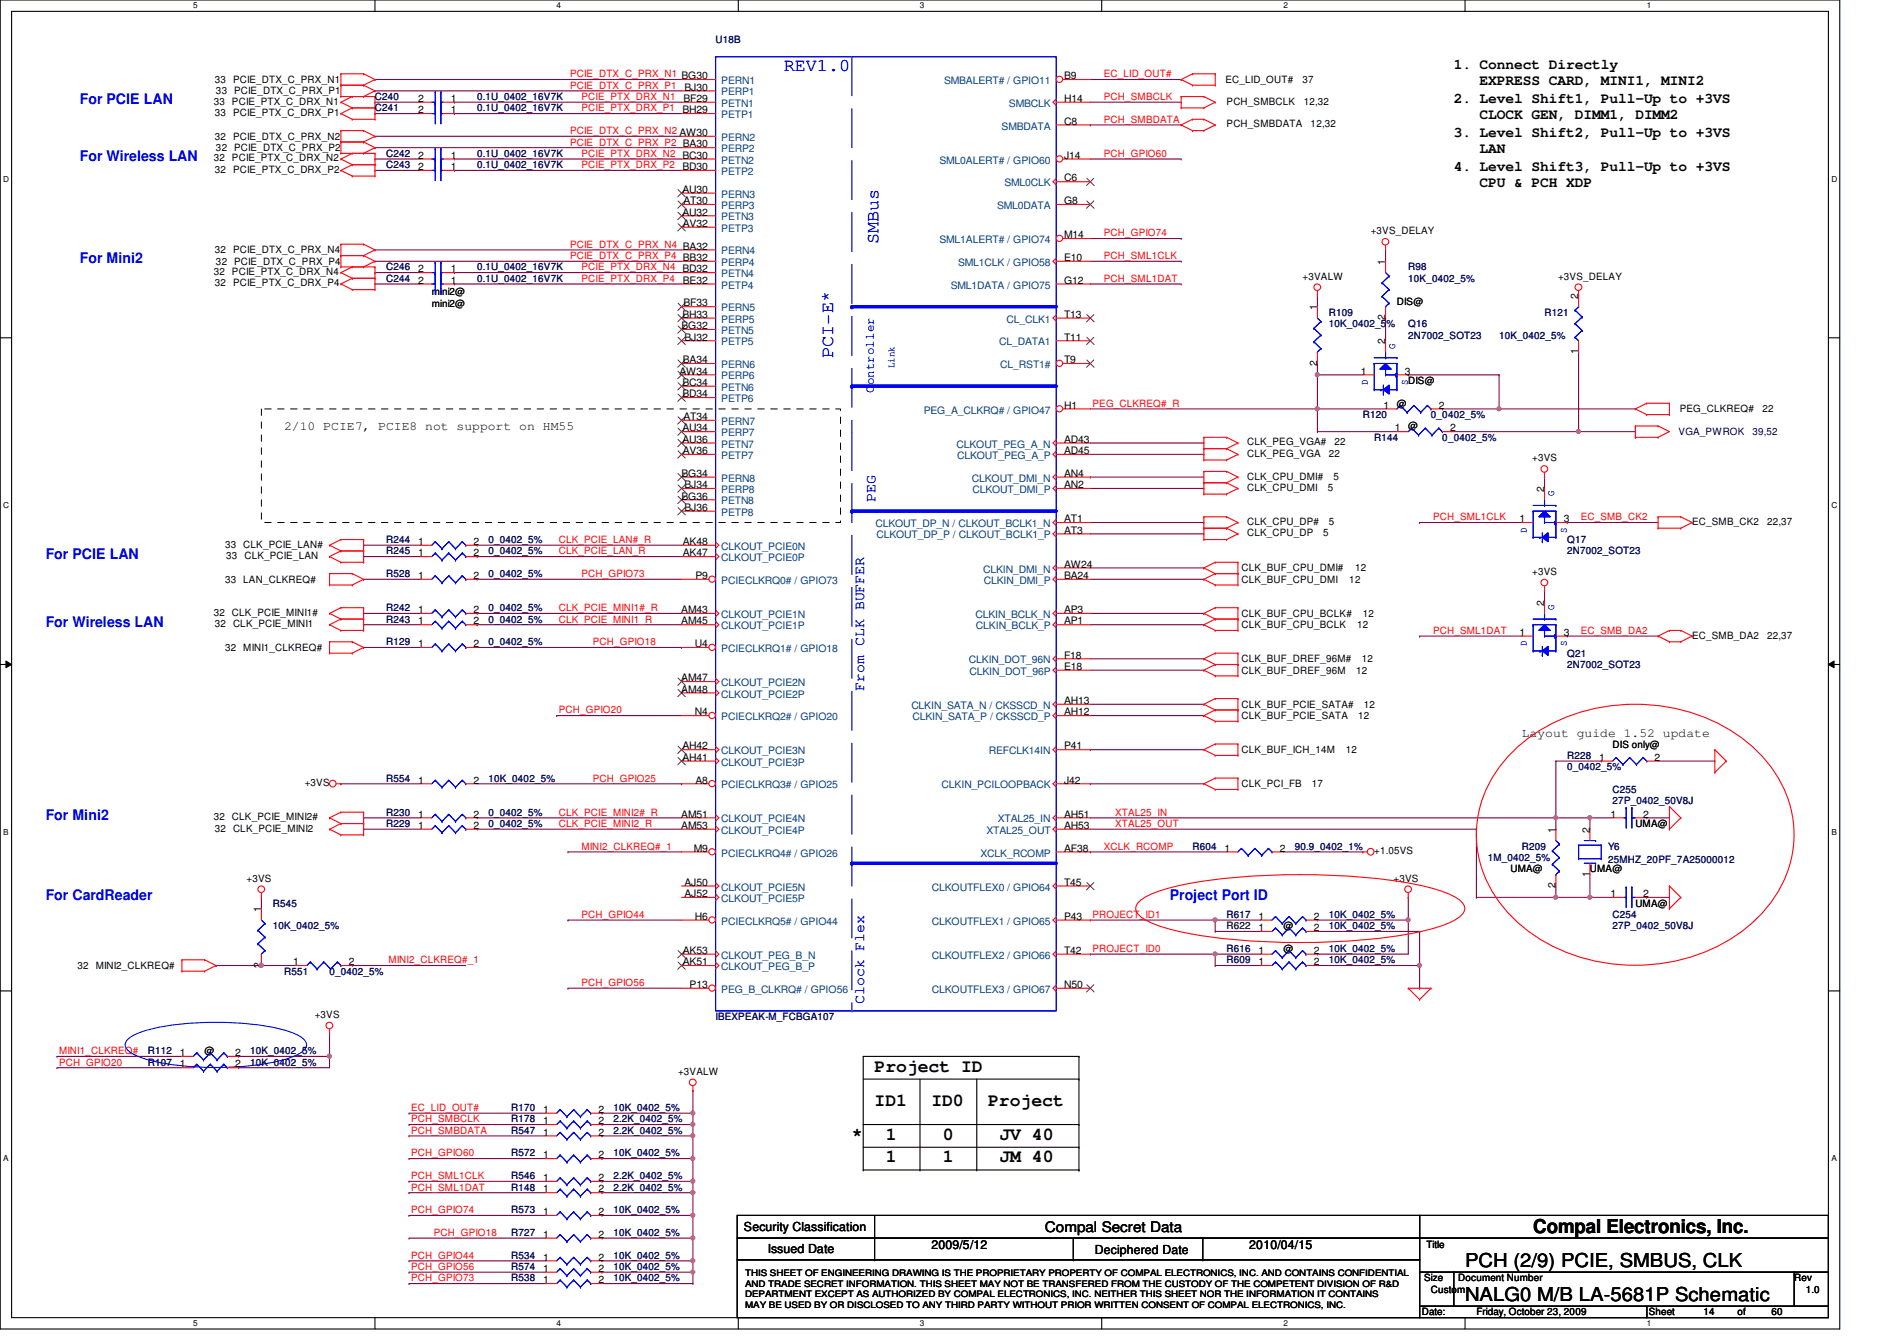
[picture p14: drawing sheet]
<svg xmlns="http://www.w3.org/2000/svg" width="297mm" height="210mm" viewBox="0 0 297 210" stroke-linecap="round" stroke-linejoin="round" font-family="sans-serif">
<defs><g id="words">
<g font-size="3">
<text x="240.1" y="193">Compal Electronics, Inc.</text>
<text x="229.4" y="203.6">NALG0 M/B LA-5681P Schematic</text>
<text x="229.4" y="198.3">PCH (2/9) PCIE, SMBUS, CLK</text>
</g>
<g font-size="2.8" fill="#00f">
<text x="122.7" y="11.1">REV1.0</text>
<text x="137.6" y="38.2" transform="rotate(-90 137.6 38.2)">SMBus</text>
<text x="130.5" y="56" transform="rotate(-90 130.5 56)">PCI-E*</text>
</g>
<g font-size="2.8">
<text x="136.9" y="167.7">Project ID</text>
<text x="136.9" y="173.1">ID1</text>
<text x="145.8" y="173.1">ID0</text>
<text x="154.7" y="173.1">Project</text>
<text x="133.4" y="178.4">*</text>
<text x="138.7" y="178.4">1</text>
<text x="147.6" y="178.4">0</text>
<text x="156.5" y="178.4">JV 40</text>
<text x="138.7" y="181.9">1</text>
<text x="147.6" y="181.9">1</text>
<text x="156.5" y="181.9">JM 40</text>
</g>
<g font-size="2.3">
<text x="227.6" y="10.8">1. Connect Directly</text>
<text x="227.6" y="16.1">2. Level Shift1, Pull-Up to +3VS</text>
<text x="231.7" y="13.3">EXPRESS CARD, MINI1, MINI2</text>
<text x="227.6" y="21.4">3. Level Shift2, Pull-Up to +3VS</text>
<text x="231.7" y="18.6">CLOCK GEN, DIMM1, DIMM2</text>
<text x="231.7" y="24">LAN</text>
<text x="227.6" y="26.8">4. Level Shift3, Pull-Up to +3VS</text>
<text x="231.7" y="29.3">CPU &amp; PCH XDP</text>
<text x="163.6" y="192.9">Compal Secret Data</text>
</g>
<g font-size="2.3" fill="#00f">
<text x="12.5" y="16.3">For PCIE LAN</text>
<text x="12.5" y="25.2">For Wireless LAN</text>
<text x="12.5" y="41.2">For Mini2</text>
<text x="137.1" y="78.6" transform="rotate(-90 137.1 78.6)">PEG</text>
<text x="7.2" y="87.5">For PCIE LAN</text>
<text x="7.2" y="98.1">For Wireless LAN</text>
<text x="135.3" y="108.1" transform="rotate(-90 135.3 108.1)">From CLK BUFFER</text>
<text x="7.2" y="128.4">For Mini2</text>
<text x="7.2" y="140.8">For CardReader</text>
<text x="183.2" y="140.8">Project Port ID</text>
<text x="135.3" y="157.2" transform="rotate(-90 135.3 157.2)">Clock Flex</text>
</g>
<text font-size="1.9" fill="#00f" x="136.8" y="61.5" transform="rotate(-90 136.8 61.5)">Controller</text>
<g font-size="1.9">
<text x="44.5" y="67.3">2/10 PCIE7, PCIE8 not support on HM55</text>
<text x="238.3" y="115.3">Layout guide 1.52 update</text>
<text x="116.5" y="192.7">Security Classification</text>
<text x="120.2" y="196.1">Issued Date</text>
<text x="145.8" y="195.6">2009/5/12</text>
<text x="171.4" y="196.3">Deciphered Date</text>
<text x="195.6" y="195.6">2010/04/15</text>
</g>
<g font-size="1.6" fill="#000080">
<text x="112.1" y="6.8">U18B</text>
<text x="58.7" y="15.7">C240</text>
<text x="58.7" y="17.4">C241</text>
<text x="74.7" y="15.7">0.1U_0402_16V7K</text>
<text x="74.7" y="17.4">0.1U_0402_16V7K</text>
<text x="60.5" y="24.6">C242</text>
<text x="60.5" y="26.3">C243</text>
<text x="74.7" y="24.6">0.1U_0402_16V7K</text>
<text x="74.7" y="26.3">0.1U_0402_16V7K</text>
<text x="60.5" y="42.3">C246</text>
<text x="60.5" y="44.1">C244</text>
<text x="74.7" y="42.3">0.1U_0402_16V7K</text>
<text x="74.7" y="44.1">0.1U_0402_16V7K</text>
<text x="220.5" y="42.3">R98</text>
<text x="220.5" y="44.1">10K_0402_5%</text>
<text x="208.1" y="49.4">R109</text>
<text x="208.1" y="51.2">10K_0402_5%</text>
<text x="220.5" y="51.2">Q16</text>
<text x="220.5" y="53">2N7002_SOT23</text>
<text x="234.7" y="53">10K_0402_5%</text>
<text x="241.8" y="49.4">R121</text>
<text x="213.4" y="65.4">R120</text>
<text x="224.1" y="65.4">0_0402_5%</text>
<text x="215.2" y="69">R144</text>
<text x="225.8" y="69">0_0402_5%</text>
<text x="60.5" y="86.8">R245</text>
<text x="60.5" y="85">R244</text>
<text x="76.5" y="86.8">0_0402_5%</text>
<text x="76.5" y="85">0_0402_5%</text>
<text x="245.4" y="85">Q17</text>
<text x="245.4" y="86.8">2N7002_SOT23</text>
<text x="60.5" y="90.3">R528</text>
<text x="60.5" y="95.7">R242</text>
<text x="76.5" y="90.3">0_0402_5%</text>
<text x="76.5" y="95.7">0_0402_5%</text>
<text x="60.5" y="97.5">R243</text>
<text x="60.5" y="101">R129</text>
<text x="76.5" y="97.5">0_0402_5%</text>
<text x="76.5" y="101">0_0402_5%</text>
<text x="245.4" y="102.8">Q21</text>
<text x="245.4" y="104.6">2N7002_SOT23</text>
<text x="245.4" y="118.8">R228</text>
<text x="60.5" y="122.3">R554</text>
<text x="76.5" y="122.3">10K_0402_5%</text>
<text x="245.4" y="120.6">0_0402_5%</text>
<text x="252.5" y="124.1">C255</text>
<text x="252.5" y="125.9">27P_0402_50V8J</text>
<text x="60.5" y="129.5">R229</text>
<text x="60.5" y="127.7">R230</text>
<text x="76.5" y="129.5">0_0402_5%</text>
<text x="76.5" y="127.7">0_0402_5%</text>
<text x="186.7" y="133">R604</text>
<text x="202.7" y="133">90.9_0402_1%</text>
<text x="233" y="134.8">1M_0402_5%</text>
<text x="238.3" y="133">R209</text>
<text x="251.8" y="133">Y6</text>
<text x="251.8" y="135.1">25MHZ_20PF_7A25000012</text>
<text x="42.7" y="141.9">R545</text>
<text x="192.1" y="143.7">R617</text>
<text x="208.1" y="143.7">10K_0402_5%</text>
<text x="252.5" y="143.7">C254</text>
<text x="42.7" y="145.5">10K_0402_5%</text>
<text x="192.1" y="149">R616</text>
<text x="208.1" y="145.5">10K_0402_5%</text>
<text x="208.1" y="149">10K_0402_5%</text>
<text x="252.5" y="145.5">27P_0402_50V8J</text>
<text x="44.5" y="152.6">R551</text>
<text x="51.6" y="152.6">0_0402_5%</text>
<text x="192.1" y="150.8">R609</text>
<text x="208.1" y="150.8">10K_0402_5%</text>
<text x="112.1" y="159.7">IBEXPEAK-M_FCBGA107</text>
<text x="23.2" y="166.8">R107</text>
<text x="23.2" y="165">R112</text>
<text x="39.2" y="166.8">10K_0402_5%</text>
<text x="39.2" y="165">10K_0402_5%</text>
<text x="80" y="173.9">R170</text>
<text x="96.1" y="173.9">10K_0402_5%</text>
<text x="80" y="177.5">R547</text>
<text x="80" y="175.7">R178</text>
<text x="96.1" y="177.5">2.2K_0402_5%</text>
<text x="96.1" y="175.7">2.2K_0402_5%</text>
<text x="80" y="181">R572</text>
<text x="80" y="184.6">R546</text>
<text x="96.1" y="181">10K_0402_5%</text>
<text x="96.1" y="184.6">2.2K_0402_5%</text>
<text x="80" y="186.4">R148</text>
<text x="80" y="189.9">R573</text>
<text x="96.1" y="186.4">2.2K_0402_5%</text>
<text x="96.1" y="189.9">10K_0402_5%</text>
<text x="80" y="197">R534</text>
<text x="80" y="193.5">R727</text>
<text x="96.1" y="197">10K_0402_5%</text>
<text x="96.1" y="193.5">10K_0402_5%</text>
<text x="80" y="198.8">R574</text>
<text x="80" y="200.6">R538</text>
<text x="96.1" y="198.8">10K_0402_5%</text>
<text x="96.1" y="200.6">10K_0402_5%</text>
</g>
<g font-size="1.6">
<text x="33.5" y="16.4">33 PCIE_PTX_C_DRX_N1</text>
<text x="33.7" y="13">33 PCIE_DTX_C_PRX_N1</text>
<text x="33.8" y="14.8">33 PCIE_DTX_C_PRX_P1</text>
<text x="65.5" y="16">2</text>
<text x="65.5" y="17.7">2</text>
<text x="70.6" y="16">1</text>
<text x="70.6" y="17.7">1</text>
<text x="106.8" y="17.7">BH29</text>
<text x="107" y="16">BF29</text>
<text x="107.2" y="14.2">BJ30</text>
<text x="166.6" y="12.4">B9</text>
<text x="166.6" y="16">H14</text>
<text x="191.9" y="13">EC_LID_OUT#</text>
<text x="192.1" y="16.4">PCH_SMBCLK</text>
<text x="204" y="13">37</text>
<text x="204.2" y="16.4">12,32</text>
<text x="33.7" y="18.2">33 PCIE_PTX_C_DRX_P1</text>
<text x="33.7" y="21.9">32 PCIE_DTX_C_PRX_N2</text>
<text x="33.8" y="23.7">32 PCIE_DTX_C_PRX_P2</text>
<text x="166.6" y="19.5">C8</text>
<text x="192.1" y="19.9">PCH_SMBDATA</text>
<text x="205.2" y="19.9">12,32</text>
<text x="33.5" y="25.3">32 PCIE_PTX_C_DRX_N2</text>
<text x="33.7" y="27.1">32 PCIE_PTX_C_DRX_P2</text>
<text x="65.5" y="24.8">2</text>
<text x="65.5" y="26.6">2</text>
<text x="70.6" y="24.8">1</text>
<text x="70.6" y="26.6">1</text>
<text x="106.8" y="26.6">BD30</text>
<text x="166.6" y="28.4">C6</text>
<text x="166.6" y="24.8">J14</text>
<text x="106.8" y="30.2">AU30</text>
<text x="106.8" y="33.7">AU32</text>
<text x="106.9" y="35.5">AV32</text>
<text x="107" y="32">AT30</text>
<text x="166.6" y="32">G8</text>
<text x="33.7" y="39.7">32 PCIE_DTX_C_PRX_N4</text>
<text x="33.8" y="41.4">32 PCIE_DTX_C_PRX_P4</text>
<text x="166.6" y="37.3">M14</text>
<text x="166.6" y="40.9">E10</text>
<text x="214.6" y="36.7">+3VS_DELAY</text>
<text x="216.9" y="41.4" transform="rotate(-90 216.9 41.4)">1</text>
<text x="33.5" y="43.1">32 PCIE_PTX_C_DRX_N4</text>
<text x="33.7" y="44.8">32 PCIE_PTX_C_DRX_P4</text>
<text x="65.5" y="42.6">2</text>
<text x="65.5" y="44.4">2</text>
<text x="67.6" y="46.2">mini2@</text>
<text x="70.6" y="42.6">1</text>
<text x="70.6" y="44.4">1</text>
<text x="106.9" y="44.4">BE32</text>
<text x="107" y="48">BF33</text>
<text x="166.6" y="44.4">G12</text>
<text x="204" y="43.8">+3VALW</text>
<text x="218.7" y="47.7">DIS@</text>
<text x="244" y="43.8">+3VS_DELAY</text>
<text x="247.1" y="46.8" transform="rotate(-90 247.1 46.8)">2</text>
<text x="67.6" y="48">mini2@</text>
<text x="106.7" y="51.5">BG32</text>
<text x="106.8" y="49.7">BH33</text>
<text x="107.2" y="53.3">BJ32</text>
<text x="166.6" y="49.7">T13</text>
<text x="166.6" y="53.3">T11</text>
<text x="206.2" y="48.6" transform="rotate(-90 206.2 48.6)">1</text>
<text x="216.9" y="53.9" transform="rotate(-90 216.9 53.9)">2</text>
<text x="216.9" y="50.1" transform="rotate(-90 216.9 50.1)">2</text>
<text x="106.4" y="58.6">AW34</text>
<text x="106.9" y="56.9">BA34</text>
<text x="166.6" y="56.9">T9</text>
<text x="206.2" y="57.2" transform="rotate(-90 206.2 57.2)">2</text>
<text x="213.1" y="58.6">1</text>
<text x="220" y="58.6">3</text>
<text x="247.1" y="55.5" transform="rotate(-90 247.1 55.5)">1</text>
<text x="106.8" y="60.4">BC34</text>
<text x="106.8" y="62.2">BD34</text>
<text x="107" y="65.7">AT34</text>
<text x="166.6" y="64">H1</text>
<text x="216.6" y="64">1</text>
<text x="218.7" y="63.7">@</text>
<text x="220.5" y="60.1">DIS@</text>
<text x="225.3" y="64">2</text>
<text x="263" y="64.6">PEG_CLKREQ#</text>
<text x="276" y="64.6">22</text>
<text x="106.8" y="67.5">AU34</text>
<text x="106.8" y="69.3">AU36</text>
<text x="106.9" y="71.1">AV36</text>
<text x="166.6" y="69.3">AD43</text>
<text x="166.6" y="71.1">AD45</text>
<text x="195.3" y="71.5">CLK_PEG_VGA</text>
<text x="195.3" y="69.7">CLK_PEG_VGA#</text>
<text x="208.1" y="71.5">22</text>
<text x="209" y="69.7">22</text>
<text x="218.4" y="67.5">1</text>
<text x="220.5" y="67.2">@</text>
<text x="227.1" y="67.5">2</text>
<text x="106.7" y="74.6">BG34</text>
<text x="107.2" y="76.4">BJ34</text>
<text x="166.6" y="74.6">AN4</text>
<text x="166.6" y="76.4">AN2</text>
<text x="195.3" y="76.8">CLK_CPU_DMI</text>
<text x="195.3" y="75.1">CLK_CPU_DMI#</text>
<text x="207.9" y="76.8">5</text>
<text x="208.8" y="75.1">5</text>
<text x="239.9" y="72.2">+3VS</text>
<text x="241.8" y="77" transform="rotate(-90 241.8 77)">2</text>
<text x="106.7" y="78.2">BG36</text>
<text x="107.2" y="80">BJ36</text>
<text x="166.6" y="83.5">AT3</text>
<text x="166.6" y="81.7">AT1</text>
<text x="195.3" y="82.2">CLK_CPU_DP#</text>
<text x="195.3" y="83.9">CLK_CPU_DP</text>
<text x="207.2" y="83.9">5</text>
<text x="208.1" y="82.2">5</text>
<text x="238" y="81.7">1</text>
<text x="244.9" y="81.7">3</text>
<text x="265" y="82.2">EC_SMB_CK2</text>
<text x="276.7" y="82.2">22,37</text>
<text x="35.3" y="85.7">33 CLK_PCIE_LAN#</text>
<text x="35.4" y="87.5">33 CLK_PCIE_LAN</text>
<text x="65.5" y="87.1">1</text>
<text x="65.5" y="85.3">1</text>
<text x="74.2" y="87.1">2</text>
<text x="74.2" y="85.3">2</text>
<text x="106.9" y="85.3">AK48</text>
<text x="106.9" y="87.1">AK47</text>
<text x="166.6" y="88.9">AW24</text>
<text x="194.4" y="89.5">CLK_BUF_CPU_DMI#</text>
<text x="212.2" y="89.5">12</text>
<text x="35.3" y="91.2">33 LAN_CLKREQ#</text>
<text x="65.5" y="90.6">1</text>
<text x="65.5" y="96">1</text>
<text x="74.2" y="90.6">2</text>
<text x="74.2" y="96">2</text>
<text x="106.7" y="96">AM43</text>
<text x="108.9" y="90.6">P9</text>
<text x="166.6" y="96">AP3</text>
<text x="166.6" y="90.6">BA24</text>
<text x="194.4" y="91.2">CLK_BUF_CPU_DMI</text>
<text x="211.3" y="91.2">12</text>
<text x="239.9" y="90">+3VS</text>
<text x="241.8" y="94.8" transform="rotate(-90 241.8 94.8)">2</text>
<text x="33.5" y="96.4">32 CLK_PCIE_MINI1#</text>
<text x="33.7" y="98.2">32 CLK_PCIE_MINI1</text>
<text x="35.3" y="101.9">32 MINI1_CLKREQ#</text>
<text x="65.5" y="97.7">1</text>
<text x="65.5" y="101.3">1</text>
<text x="74.2" y="97.7">2</text>
<text x="74.2" y="101.3">2</text>
<text x="106.7" y="97.7">AM45</text>
<text x="108.8" y="101.3">U4</text>
<text x="166.6" y="97.7">AP1</text>
<text x="194.4" y="96.6">CLK_BUF_CPU_BCLK#</text>
<text x="194.4" y="98.3">CLK_BUF_CPU_BCLK</text>
<text x="212.5" y="98.3">12</text>
<text x="213.4" y="96.6">12</text>
<text x="238" y="99.5">1</text>
<text x="244.9" y="99.5">3</text>
<text x="265" y="99.9">EC_SMB_DA2</text>
<text x="276.7" y="99.9">22,37</text>
<text x="106.7" y="106.6">AM47</text>
<text x="166.6" y="103.1">F18</text>
<text x="166.6" y="104.9">E18</text>
<text x="194.4" y="103.7">CLK_BUF_DREF_96M#</text>
<text x="194.4" y="105.5">CLK_BUF_DREF_96M</text>
<text x="212.3" y="105.5">12</text>
<text x="213.2" y="103.7">12</text>
<text x="106.7" y="108.4">AM48</text>
<text x="108.8" y="112">N4</text>
<text x="166.6" y="110.2">AH13</text>
<text x="166.6" y="112">AH12</text>
<text x="194.4" y="110.8">CLK_BUF_PCIE_SATA#</text>
<text x="194.4" y="112.6">CLK_BUF_PCIE_SATA</text>
<text x="212.7" y="112.6">12</text>
<text x="213.6" y="110.8">12</text>
<text x="106.8" y="117.3">AH42</text>
<text x="106.8" y="119.1">AH41</text>
<text x="166.6" y="117.3">P41</text>
<text x="194.4" y="117.9">CLK_BUF_ICH_14M</text>
<text x="210.7" y="117.9">12</text>
<text x="250.4" y="119.1">1</text>
<text x="252.5" y="117">DIS only@</text>
<text x="259.1" y="119.1">2</text>
<text x="47.7" y="123.1">+3VS</text>
<text x="65.5" y="122.6">1</text>
<text x="74.2" y="122.6">2</text>
<text x="108.9" y="122.6">A8</text>
<text x="166.6" y="122.6">J42</text>
<text x="194.4" y="123.2">CLK_PCI_FB</text>
<text x="205.4" y="123.2">17</text>
<text x="33.5" y="128.4">32 CLK_PCIE_MINI2#</text>
<text x="33.7" y="130.2">32 CLK_PCIE_MINI2</text>
<text x="65.5" y="129.8">1</text>
<text x="65.5" y="128">1</text>
<text x="74.2" y="129.8">2</text>
<text x="74.2" y="128">2</text>
<text x="106.7" y="128">AM51</text>
<text x="106.7" y="129.8">AM53</text>
<text x="166.6" y="128">AH51</text>
<text x="166.6" y="129.8">AH53</text>
<text x="243.6" y="130.3" transform="rotate(-90 243.6 130.3)">1</text>
<text x="248.9" y="130.3" transform="rotate(-90 248.9 130.3)">2</text>
<text x="252.2" y="128">1</text>
<text x="256.1" y="129.5">UMA@</text>
<text x="257.3" y="128">2</text>
<text x="108.6" y="133.3">M9</text>
<text x="166.6" y="133.3">AF38</text>
<text x="191.7" y="133.3">1</text>
<text x="200.4" y="133.3">2</text>
<text x="215.2" y="133.7">+1.05VS</text>
<text x="236.5" y="136.6">UMA@</text>
<text x="248.9" y="137.2" transform="rotate(-90 248.9 137.2)">1</text>
<text x="249" y="136.6">UMA@</text>
<text x="38.6" y="138">+3VS</text>
<text x="40.9" y="142.8" transform="rotate(-90 40.9 142.8)">1</text>
<text x="107.2" y="138.6">AJ50</text>
<text x="107.2" y="140.4">AJ52</text>
<text x="108.8" y="144">H6</text>
<text x="166.6" y="138.6">T45</text>
<text x="166.6" y="144">P43</text>
<text x="197.1" y="144">1</text>
<text x="205.7" y="144">2</text>
<text x="218.2" y="138">+3VS</text>
<text x="243.6" y="139" transform="rotate(-90 243.6 139)">2</text>
<text x="252.2" y="140.4">1</text>
<text x="256.1" y="141.9">UMA@</text>
<text x="257.3" y="140.4">2</text>
<text x="106.9" y="149.3">AK53</text>
<text x="166.6" y="149.3">T42</text>
<text x="197.1" y="145.8">1</text>
<text x="197.1" y="149.3">1</text>
<text x="201" y="145.5">@</text>
<text x="201" y="149">@</text>
<text x="205.7" y="145.8">2</text>
<text x="205.7" y="149.3">2</text>
<text x="12.1" y="151.7">32 MINI2_CLKREQ#</text>
<text x="40.9" y="151.5" transform="rotate(-90 40.9 151.5)">2</text>
<text x="45.9" y="151.1">1</text>
<text x="54.6" y="151.1">2</text>
<text x="106.9" y="151.1">AK51</text>
<text x="108" y="154.6">P13</text>
<text x="166.6" y="154.6">N50</text>
<text x="197.1" y="151.1">1</text>
<text x="205.7" y="151.1">2</text>
<text x="49.3" y="159.3">+3VS</text>
<text x="28.1" y="167.1">1</text>
<text x="28.1" y="165.3">1</text>
<text x="32" y="165">@</text>
<text x="36.8" y="167.1">2</text>
<text x="36.8" y="165.3">2</text>
<text x="106.2" y="168.2">+3VALW</text>
<text x="85" y="174.2">1</text>
<text x="85" y="177.8">1</text>
<text x="85" y="176">1</text>
<text x="93.7" y="174.2">2</text>
<text x="93.7" y="177.8">2</text>
<text x="93.7" y="176">2</text>
<text x="85" y="181.3">1</text>
<text x="85" y="184.9">1</text>
<text x="93.7" y="181.3">2</text>
<text x="93.7" y="184.9">2</text>
<text x="85" y="186.6">1</text>
<text x="85" y="190.2">1</text>
<text x="93.7" y="186.6">2</text>
<text x="93.7" y="190.2">2</text>
<text x="85" y="197.3">1</text>
<text x="85" y="193.8">1</text>
<text x="93.7" y="197.3">2</text>
<text x="93.7" y="193.8">2</text>
<text x="223.3" y="195.4">Title</text>
<text x="85" y="199.1">1</text>
<text x="85" y="200.9">1</text>
<text x="93.7" y="199.1">2</text>
<text x="93.7" y="200.9">2</text>
<text x="223" y="200.6">Size</text>
<text x="224.1" y="202.4">Custom</text>
<text x="228.3" y="200.6">Document Number</text>
<text x="281" y="200.6">Rev</text>
<text x="282.7" y="202.4">1.0</text>
<text x="222.6" y="205.9">Date:</text>
<text x="231.2" y="205.9">Friday, October 23, 2009</text>
<text x="258.2" y="205.9">Sheet</text>
<text x="266.7" y="205.9">14</text>
<text x="272.1" y="205.9">of</text>
<text x="277.4" y="205.9">60</text>
</g>
<g font-size="1.6" fill="#f00">
<text x="89.3" y="13.9">PCIE_DTX_C_PRX_P1</text>
<text x="89.3" y="12.1">PCIE_DTX_C_PRX_N1 BG30</text>
<text x="91.1" y="15.7">PCIE_PTX_DRX_N1</text>
<text x="91.1" y="17.4">PCIE_PTX_DRX_P1</text>
<text x="172.8" y="15.7">PCH_SMBCLK</text>
<text x="172.8" y="12.1">EC_LID_OUT#</text>
<text x="89.3" y="21">PCIE_DTX_C_PRX_N2 AW30</text>
<text x="89.3" y="22.8">PCIE_DTX_C_PRX_P2 BA30</text>
<text x="172.8" y="19.2">PCH_SMBDATA</text>
<text x="91.1" y="26.3">PCIE_PTX_DRX_P2</text>
<text x="91.1" y="24.6">PCIE_PTX_DRX_N2 BC30</text>
<text x="172.8" y="24.6">PCH_GPIO60</text>
<text x="89.3" y="38.8">PCIE_DTX_C_PRX_N4 BA32</text>
<text x="89.3" y="40.6">PCIE_DTX_C_PRX_P4 BB32</text>
<text x="172.8" y="37">PCH_GPIO74</text>
<text x="172.8" y="40.6">PCH_SML1CLK</text>
<text x="91.1" y="44.1">PCIE_PTX_DRX_P4</text>
<text x="91.1" y="42.3">PCIE_PTX_DRX_N4 BD32</text>
<text x="172.8" y="44.1">PCH_SML1DAT</text>
<text x="171.1" y="63.7">PEG_CLKREQ#_R</text>
<text x="224.4" y="81.4">PCH_SML1CLK</text>
<text x="247.5" y="81.4">EC_SMB_CK2</text>
<text x="87.5" y="86.8">CLK_PCIE_LAN_R</text>
<text x="87.5" y="85">CLK_PCIE_LAN#_R</text>
<text x="87.5" y="95.7">CLK_PCIE_MINI1#_R</text>
<text x="91.1" y="90.3">PCH_GPIO73</text>
<text x="87.5" y="97.5">CLK_PCIE_MINI1_R</text>
<text x="92.8" y="101">PCH_GPIO18</text>
<text x="224.4" y="99.2">PCH_SML1DAT</text>
<text x="247.5" y="99.2">EC_SMB_DA2</text>
<text x="87.5" y="111.7">PCH_GPIO20</text>
<text x="92.8" y="122.3">PCH_GPIO25</text>
<text x="87.5" y="129.5">CLK_PCIE_MINI2_R</text>
<text x="87.5" y="127.7">CLK_PCIE_MINI2#_R</text>
<text x="174.6" y="127.7">XTAL25_IN</text>
<text x="174.6" y="129.5">XTAL25_OUT</text>
<text x="91.1" y="133">MINI2_CLKREQ#_1</text>
<text x="172.8" y="133">XCLK_RCOMP</text>
<text x="91.1" y="143.7">PCH_GPIO44</text>
<text x="171.1" y="143.7">PROJECT_ID1</text>
<text x="171.1" y="149">PROJECT_ID0</text>
<text x="60.8" y="150.8">MINI2_CLKREQ#_1</text>
<text x="91.1" y="154.3">PCH_GPIO56</text>
<text x="9.3" y="166.8">PCH_GPIO20</text>
<text x="9.3" y="165">MINI1_CLKREQ#</text>
<text x="64.4" y="173.9">EC_LID_OUT#</text>
<text x="64.4" y="175.7">PCH_SMBCLK</text>
<text x="64.4" y="177.5">PCH_SMBDATA</text>
<text x="64.4" y="181">PCH_GPIO60</text>
<text x="64.4" y="184.6">PCH_SML1CLK</text>
<text x="64.4" y="189.9">PCH_GPIO74</text>
<text x="64.4" y="186.4">PCH_SML1DAT</text>
<text x="64.4" y="197">PCH_GPIO44</text>
<text x="67.9" y="193.5">PCH_GPIO18</text>
<text x="64.4" y="198.8">PCH_GPIO56</text>
<text x="64.4" y="200.6">PCH_GPIO73</text>
</g>
<g font-size="1.6" fill="#004080">
<text x="112.9" y="13.2">PERN1</text>
<text x="112.9" y="14.9">PERP1</text>
<text x="112.9" y="16.7">PETN1</text>
<text x="147.8" y="13.2">SMBALERT# / GPIO11</text>
<text x="158" y="16.7">SMBCLK</text>
<text x="112.9" y="22.1">PERN2</text>
<text x="112.9" y="23.8">PERP2</text>
<text x="112.9" y="18.5">PETP1</text>
<text x="156.8" y="20.3">SMBDATA</text>
<text x="112.9" y="25.6">PETN2</text>
<text x="112.9" y="27.4">PETP2</text>
<text x="147.1" y="25.6">SML0ALERT# / GPIO60</text>
<text x="157.3" y="29.2">SML0CLK</text>
<text x="112.9" y="30.9">PERN3</text>
<text x="112.9" y="32.7">PERP3</text>
<text x="112.9" y="34.5">PETN3</text>
<text x="156.1" y="32.7">SML0DATA</text>
<text x="112.9" y="39.8">PERN4</text>
<text x="112.9" y="41.6">PERP4</text>
<text x="112.9" y="36.3">PETP3</text>
<text x="147.1" y="38.1">SML1ALERT# / GPIO74</text>
<text x="150" y="41.6">SML1CLK / GPIO58</text>
<text x="112.9" y="43.4">PETN4</text>
<text x="112.9" y="45.2">PETP4</text>
<text x="148.9" y="45.2">SML1DATA / GPIO75</text>
<text x="112.9" y="48.7">PERN5</text>
<text x="112.9" y="50.5">PERP5</text>
<text x="112.9" y="52.3">PETN5</text>
<text x="157.6" y="50.5">CL_CLK1</text>
<text x="112.9" y="57.6">PERN6</text>
<text x="112.9" y="59.4">PERP6</text>
<text x="112.9" y="54.1">PETP5</text>
<text x="156.5" y="54.1">CL_DATA1</text>
<text x="156.6" y="57.6">CL_RST1#</text>
<text x="112.9" y="61.2">PETN6</text>
<text x="112.9" y="62.9">PETP6</text>
<text x="144.6" y="64.7">PEG_A_CLKRQ# / GPIO47</text>
<text x="112.9" y="66.5">PERN7</text>
<text x="112.9" y="68.3">PERP7</text>
<text x="112.9" y="70.1">PETN7</text>
<text x="112.9" y="71.8">PETP7</text>
<text x="149.8" y="70.1">CLKOUT_PEG_A_N</text>
<text x="149.9" y="71.8">CLKOUT_PEG_A_P</text>
<text x="112.9" y="75.4">PERN8</text>
<text x="112.9" y="77.2">PERP8</text>
<text x="152.2" y="75.4">CLKOUT_DMI_N</text>
<text x="152.3" y="77.2">CLKOUT_DMI_P</text>
<text x="112.9" y="79">PETN8</text>
<text x="112.9" y="80.7">PETP8</text>
<text x="137.1" y="82.5">CLKOUT_DP_N / CLKOUT_BCLK1_N</text>
<text x="112.9" y="86.1">CLKOUT_PCIE0N</text>
<text x="112.9" y="87.8">CLKOUT_PCIE0P</text>
<text x="137.2" y="84.3">CLKOUT_DP_P / CLKOUT_BCLK1_P</text>
<text x="154" y="89.6">CLKIN_DMI_N</text>
<text x="112.9" y="91.4">PCIECLKRQ0# / GPIO73</text>
<text x="154" y="91.4">CLKIN_DMI_P</text>
<text x="112.9" y="96.7">CLKOUT_PCIE1N</text>
<text x="112.9" y="98.5">CLKOUT_PCIE1P</text>
<text x="152.7" y="96.7">CLKIN_BCLK_N</text>
<text x="152.8" y="98.5">CLKIN_BCLK_P</text>
<text x="112.9" y="107.4">CLKOUT_PCIE2N</text>
<text x="112.9" y="102.1">PCIECLKRQ1# / GPIO18</text>
<text x="151.7" y="103.8">CLKIN_DOT_96N</text>
<text x="151.8" y="105.6">CLKIN_DOT_96P</text>
<text x="112.9" y="109.2">CLKOUT_PCIE2P</text>
<text x="112.9" y="112.7">PCIECLKRQ2# / GPIO20</text>
<text x="142.7" y="111">CLKIN_SATA_N / CKSSCD_N</text>
<text x="142.9" y="112.7">CLKIN_SATA_P / CKSSCD_P</text>
<text x="112.9" y="118.1">CLKOUT_PCIE3N</text>
<text x="112.9" y="119.8">CLKOUT_PCIE3P</text>
<text x="154.9" y="118.1">REFCLK14IN</text>
<text x="112.9" y="123.4">PCIECLKRQ3# / GPIO25</text>
<text x="147.4" y="123.4">CLKIN_PCILOOPBACK</text>
<text x="112.9" y="128.7">CLKOUT_PCIE4N</text>
<text x="112.9" y="130.5">CLKOUT_PCIE4P</text>
<text x="154.5" y="130.5">XTAL25_OUT</text>
<text x="156.2" y="128.7">XTAL25_IN</text>
<text x="112.9" y="134.1">PCIECLKRQ4# / GPIO26</text>
<text x="153.5" y="134.1">XCLK_RCOMP</text>
<text x="112.9" y="139.4">CLKOUT_PCIE5N</text>
<text x="112.9" y="141.2">CLKOUT_PCIE5P</text>
<text x="145.9" y="139.4">CLKOUTFLEX0 / GPIO64</text>
<text x="112.9" y="144.7">PCIECLKRQ5# / GPIO44</text>
<text x="145.9" y="144.7">CLKOUTFLEX1 / GPIO65</text>
<text x="112.9" y="155.4">PEG_B_CLKRQ# / GPIO56</text>
<text x="112.9" y="151.8">CLKOUT_PEG_B_P</text>
<text x="112.9" y="150.1">CLKOUT_PEG_B_N</text>
<text x="145.9" y="150.1">CLKOUTFLEX2 / GPIO66</text>
<text x="145.9" y="155.4">CLKOUTFLEX3 / GPIO67</text>
</g>
<g font-size="1.6" fill="#00f">
<text x="140.1" y="57.6" transform="rotate(-90 140.1 57.6)">Link</text>
<text x="218.5" y="54.6" transform="rotate(-90 218.5 54.6)">G</text>
<text x="214.2" y="60.3" transform="rotate(-90 214.2 60.3)">D</text>
<text x="220.4" y="60.3" transform="rotate(-90 220.4 60.3)">S</text>
<text x="243.4" y="77.7" transform="rotate(-90 243.4 77.7)">G</text>
<text x="239.1" y="83.4" transform="rotate(-90 239.1 83.4)">D</text>
<text x="245.3" y="83.4" transform="rotate(-90 245.3 83.4)">S</text>
<text x="243.4" y="95.5" transform="rotate(-90 243.4 95.5)">G</text>
<text x="239.1" y="101.2" transform="rotate(-90 239.1 101.2)">D</text>
<text x="245.3" y="101.2" transform="rotate(-90 245.3 101.2)">S</text>
</g>
<g font-size="1.6" fill="#000040">
<text x="262.8" y="68.1">VGA_PWROK</text>
<text x="274.4" y="68.1">39,52</text>
</g>
<text font-size="1.6" fill="#004040" x="192.1" y="145.5">R622</text>
<g font-size="1.4">
<text x="116.7" y="201.4">AND TRADE SECRET INFORMATION. THIS SHEET MAY NOT BE TRANSFERED FROM THE CUSTODY OF THE COMPETENT DIVISION OF R&amp;D</text>
<text x="116.7" y="203">DEPARTMENT EXCEPT AS AUTHORIZED BY COMPAL ELECTRONICS, INC. NEITHER THIS SHEET NOR THE INFORMATION IT CONTAINS</text>
<text x="116.7" y="199.7">THIS SHEET OF ENGINEERING DRAWING IS THE PROPRIETARY PROPERTY OF COMPAL ELECTRONICS, INC. AND CONTAINS CONFIDENTIAL</text>
<text x="116.7" y="204.7">MAY BE USED BY OR DISCLOSED TO ANY THIRD PARTY WITHOUT PRIOR WRITTEN CONSENT OF COMPAL ELECTRONICS, INC.</text>
</g>
<g font-size="1.3">
<text x="30.3" y="1.3">5</text>
<text x="87.2" y="1.3">4</text>
<text x="144.1" y="1.3">3</text>
<text x="201" y="1.3">2</text>
<text x="257.8" y="1.3">1</text>
<text x=".5" y="28.4">D</text>
<text x="286.8" y="28.4">D</text>
<text x=".5" y="79.5">C</text>
<text x="286.8" y="79.5">C</text>
<text x=".5" y="130.7">B</text>
<text x="286.8" y="130.7">B</text>
<text x=".5" y="181.8">A</text>
<text x="286.8" y="181.8">A</text>
<text x="30.3" y="207.6">5</text>
<text x="87.2" y="207.6">4</text>
<text x="144.1" y="207.6">3</text>
<text x="201" y="207.6">2</text>
<text x="257.8" y="207.6">1</text>
</g>
</g></defs>
<path d="M0 0h288.1v208h-288.1zM1.8 1.8h284.5v204.4h-284.5z" fill="none" stroke="#000" stroke-width=".17"/>
<g fill="#fff">
<path d="M30.3 .2h.6v1.4h-.6z"/>
<path d="M30.3 206.4h.6v1.4h-.6z"/>
</g>
<path d="M58.7 0v1.8M58.7 206.2v1.8" fill="none" stroke="#000" stroke-width=".17"/>
<g fill="#fff">
<path d="M87.2 .2h.6v1.4h-.6z"/>
<path d="M87.2 206.4h.6v1.4h-.6z"/>
</g>
<path d="M115.6 0v1.8M115.6 206.2v1.8" fill="none" stroke="#000" stroke-width=".17"/>
<g fill="#fff">
<path d="M144.1 .2h.6v1.4h-.6z"/>
<path d="M144.1 206.4h.6v1.4h-.6z"/>
</g>
<path d="M172.5 0v1.8M172.5 206.2v1.8" fill="none" stroke="#000" stroke-width=".17"/>
<g fill="#fff">
<path d="M201 .2h.6v1.4h-.6z"/>
<path d="M201 206.4h.6v1.4h-.6z"/>
</g>
<path d="M229.4 0v1.8M229.4 206.2v1.8" fill="none" stroke="#000" stroke-width=".17"/>
<g fill="#fff">
<path d="M257.8 .2h.7v1.4h-.7z"/>
<path d="M257.8 206.4h.7v1.4h-.7z"/>
<path d="M.5 27.3h.9v1.4h-.9z"/>
<path d="M286.8 27.3h.9v1.4h-.9z"/>
<path d="M.5 78.4h.9v1.4h-.9z"/>
<path d="M286.8 78.4h.9v1.4h-.9z"/>
</g>
<path d="M0 52.9h1.8M286.3 52.9h1.8" fill="none" stroke="#000" stroke-width=".17"/>
<g fill="#fff">
<path d="M.5 129.5h.8v1.4h-.8z"/>
<path d="M286.8 129.5h.8v1.4h-.8z"/>
</g>
<path d="M0 104h1.8M286.3 104h1.8" fill="none" stroke="#000" stroke-width=".17"/>
<path d="M.9 103.5l.9 .5-.9 .5zM286.3 104l.9-.5v1z" fill="#000"/>
<path d="M.9 103.5l.9 .5-.9 .5zM286.3 104l.9-.5v1z" fill="none" stroke="#000" stroke-width=".16"/>
<g fill="#fff">
<path d="M.5 180.6h.8v1.4h-.8z"/>
<path d="M286.8 180.6h.8v1.4h-.8z"/>
</g>
<path d="M0 155.1h1.8M286.3 155.1h1.8" fill="none" stroke="#000" stroke-width=".17"/>
<g fill="none" stroke="#800040" stroke-width=".17">
<path d="M58.7 14.2h.1M58.7 17.8h.1M58.7 16h.1M58.7 12.4h.1M58.7 14.2h48M58.7 17.8h7.1M58.7 16h7.1M58.7 12.4h48M71.2 16h.1M71.2 17.8h.1M71.2 17.8h35.5M71.2 16h35.5"/>
<path d="M170.7 19.6h.1M170.7 16h14.3M170.7 12.4h14.3M170.7 19.6h14.3M185 16h.1M185 12.4h.1M58.7 21.3h.1M58.7 23.1h.1M58.7 26.7h.1M58.7 24.9h.1M58.7 26.7h7.1M58.7 21.3h48"/>
<path d="M58.7 23.1h48M58.7 24.9h7.1M71.2 26.7h.1M71.2 24.9h.1M71.2 26.7h35.5M71.2 24.9h35.5M170.7 24.9h14.3M170.7 37.3h14.3M185 24.9h.1M185 37.3h.1M170.7 74.7h.1M170.7 74.7h17.8"/>
<path d="M170.7 76.5h17.8M188.5 76.5h.1M170.7 83.6h17.8M170.7 81.8h17.8M170.7 96h17.8M170.7 97.8h17.8M170.7 88.9h17.8M170.7 90.7h17.8M188.5 83.6h.1M188.5 81.8h.1M188.5 96h.1M188.5 97.8h.1"/>
<path d="M188.5 88.9h.1M188.5 90.7h.1M170.7 117.3h.1M170.7 103.1h17.8M170.7 104.9h17.8M170.7 110.2h17.8M170.7 112h17.8M170.7 117.3h17.8M188.5 103.1h.1M188.5 104.9h.1M188.5 110.2h.1M188.5 112h.1"/>
<path d="M56.9 129.8h.1M56.9 128h.1M56.9 129.8h8.9M56.9 128h8.9M74.7 129.8h.1M74.7 128h.1M74.7 129.8h32M74.7 128h32M170.7 129.8h60.5M170.7 128h72.9M231.2 129.8h.1M243.6 128h.1"/>
<path d="M243.6 129.8h.1M243.6 128v1.8M249 128h.1M249 128h3.5M257.8 128h.1M257.8 128h3.6M257.8 140.5h.1M257.8 140.5h3.6"/>
</g>
<circle cx="248.9" cy="128" r=".32" fill="#f0f"/>
<circle cx="248.9" cy="128" r=".32" fill="none" stroke="#f0f" stroke-width=".17"/>
<g fill="none" stroke="#800040" stroke-width=".17">
<path d="M170.7 133.3h.1M170.7 133.3h21.4M201 133.3h12.4M213.4 133.3h.1M231.2 129.8h.1M231.2 129.8v10.7M243.6 138.7v1.8M231.2 140.5h.1M231.2 140.5h12.4M243.6 140.5h.1M249 140.5h.1M249 140.5h3.5"/>
<path d="M108.5 176h.1M108.5 176v1.8"/>
</g>
<circle cx="108.5" cy="176" r=".32" fill="#f0f"/>
<circle cx="108.5" cy="176" r=".32" fill="none" stroke="#f0f" stroke-width=".17"/>
<path d="M94.3 181.4h.1M94.3 181.4h14.2" fill="none" stroke="#800040" stroke-width=".17"/>
<circle cx="108.5" cy="181.3" r=".32" fill="#f0f"/>
<circle cx="108.5" cy="181.3" r=".32" fill="none" stroke="#f0f" stroke-width=".17"/>
<path d="M64 174.2h.1M64 176h.1M64 174.2h21.4M64 176h21.4M94.3 176h.1M94.3 177.8h.1M94.3 177.8h14.2M108.5 177.8h.1M108.5 174.2h.1M108.5 174.2v1.8h-14.2M108.5 177.8v3.6" fill="none" stroke="#800040" stroke-width=".17"/>
<circle cx="108.5" cy="177.8" r=".32" fill="#f0f"/>
<circle cx="108.5" cy="177.8" r=".32" fill="none" stroke="#f0f" stroke-width=".17"/>
<path d="M108.5 186.7h.1M108.5 186.7v3.5" fill="none" stroke="#800040" stroke-width=".17"/>
<circle cx="108.5" cy="190.2" r=".32" fill="#f0f"/>
<circle cx="108.5" cy="190.2" r=".32" fill="none" stroke="#f0f" stroke-width=".17"/>
<circle cx="108.5" cy="186.7" r=".32" fill="#f0f"/>
<circle cx="108.5" cy="186.7" r=".32" fill="none" stroke="#f0f" stroke-width=".17"/>
<path d="M64 177.8h.1M64 177.8h21.4M94.3 174.2h.1M94.3 174.2h14.2M64 181.4h.1M64 181.4h21.4" fill="none" stroke="#800040" stroke-width=".17"/>
<circle cx="108.5" cy="174.2" r=".32" fill="#f0f"/>
<circle cx="108.5" cy="174.2" r=".32" fill="none" stroke="#f0f" stroke-width=".17"/>
<g fill="none" stroke="#800040" stroke-width=".17">
<path d="M56.9 87.1h.1M56.9 85.3h.1M56.9 96h.1M56.9 97.8h.1M56.9 87.1h8.9M56.9 85.3h8.9M56.9 96h8.9M56.9 97.8h8.9M74.7 87.1h.1M74.7 85.3h.1M74.7 96h.1M74.7 97.8h.1"/>
<path d="M74.7 90.7h.1M74.7 87.1h32M74.7 85.3h32M74.7 96h32M74.7 97.8h32M74.7 90.7h32M56.9 101.3h.1M56.9 101.3h8.9M74.7 101.3h32M106.7 101.3h.1M170.7 122.7h.1M170.7 122.7h17.8"/>
<path d="M88.9 144h.1M88.9 154.7h.1M88.9 144h17.8M88.9 154.7h17.8M108.5 170.7h.1M108.5 170.7v3.5M64 190.2h.1M64 197.4h.1M64 199.1h.1M64 190.2h21.4M64 197.4h21.4M64 199.1h21.4"/>
<path d="M94.3 190.2h.1M94.3 197.4h.1M94.3 199.1h.1M94.3 190.2h14.2M94.3 197.4h14.2M94.3 199.1h14.2M108.5 197.4h.1M108.5 199.1h.1M108.5 197.4v3.5M64 200.9h.1M64 200.9h21.4M94.3 200.9h14.2"/>
<path d="M108.5 200.9h.1"/>
</g>
<circle cx="108.5" cy="199.1" r=".32" fill="#f0f"/>
<circle cx="108.5" cy="199.1" r=".32" fill="none" stroke="#f0f" stroke-width=".17"/>
<path d="M56.9 90.7h.1M56.9 90.7h8.9M37.4 165.4h.1M37.4 165.4h14.2" fill="none" stroke="#800040" stroke-width=".17"/>
<circle cx="51.6" cy="165.3" r=".32" fill="#f0f"/>
<circle cx="51.6" cy="165.3" r=".32" fill="none" stroke="#f0f" stroke-width=".17"/>
<g fill="none" stroke="#800040" stroke-width=".17">
<path d="M170.7 71.1h17.8M170.7 69.3h17.8M188.5 71.1h.1M188.5 69.3h.1M88.9 133.3h.1M88.9 133.3h17.8M170.7 149.4h.1M170.7 149.4h26.7M190.3 149.4h.1M190.3 151.1h.1M190.3 151.1h7.1M190.3 149.4v1.7"/>
<path d="M206.3 149.4h.1M220.5 144h.1M220.5 144v5.4h-14.2M8.9 167.1h.1M8.9 165.4h.1M8.9 167.1h19.6M8.9 165.4h19.6M37.4 167.1h.1M51.6 161.8h.1M51.6 165.4h.1M51.6 161.8v5.3h-14.2"/>
</g>
<circle cx="190.3" cy="149.3" r=".32" fill="#f0f"/>
<circle cx="190.3" cy="149.3" r=".32" fill="none" stroke="#f0f" stroke-width=".17"/>
<path d="M206.3 151.1h16M222.3 151.1h.1" fill="none" stroke="#800040" stroke-width=".17"/>
<circle cx="222.3" cy="151.1" r=".32" fill="#f0f"/>
<circle cx="222.3" cy="151.1" r=".32" fill="none" stroke="#f0f" stroke-width=".17"/>
<path d="M190.3 144h.1M190.3 144h7.1M222.3 154.7h.1M222.3 151.1v3.6" fill="none" stroke="#800040" stroke-width=".17"/>
<circle cx="190.3" cy="144" r=".32" fill="#f0f"/>
<circle cx="190.3" cy="144" r=".32" fill="none" stroke="#f0f" stroke-width=".17"/>
<path d="M206.3 144h.1M206.3 144h14.2" fill="none" stroke="#800040" stroke-width=".17"/>
<circle cx="220.5" cy="144" r=".32" fill="#f0f"/>
<circle cx="220.5" cy="144" r=".32" fill="none" stroke="#f0f" stroke-width=".17"/>
<g fill="none" stroke="#800040" stroke-width=".17">
<path d="M170.7 44.4h14.3M170.7 40.9h14.3M185 44.4h.1M185 40.9h.1M170.7 144h.1M170.7 144h19.6M190.3 145.8h.1M190.3 144h.1M190.3 145.8h7.1M190.3 144v1.8M206.3 145.8h16M220.5 140.5h.1"/>
<path d="M220.5 140.5v3.5M222.3 145.8h.1M222.3 151.1h.1M222.3 145.8v5.3M94.3 184.9h.1M94.3 184.9h14.2M108.5 184.9h.1M108.5 184.9v1.8"/>
</g>
<circle cx="108.5" cy="186.7" r=".32" fill="#f0f"/>
<circle cx="108.5" cy="186.7" r=".32" fill="none" stroke="#f0f" stroke-width=".17"/>
<circle cx="108.5" cy="184.9" r=".32" fill="#f0f"/>
<circle cx="108.5" cy="184.9" r=".32" fill="none" stroke="#f0f" stroke-width=".17"/>
<g fill="none" stroke="#800040" stroke-width=".17">
<path d="M58.7 39.1h.1M58.7 39.1h48M58.7 40.9h.1M58.7 44.4h.1M58.7 42.7h.1M58.7 44.4h7.1M58.7 40.9h48M58.7 42.7h7.1M71.2 44.4h.1M71.2 42.7h.1M71.2 44.4h35.5M71.2 42.7h35.5"/>
<path d="M241.8 74.7h.1M241.8 74.7v1.8M222.3 99.6h.1M222.3 81.8h.1M222.3 99.6h16M222.3 81.8h16M241.8 92.5h.1M241.8 92.5v1.7M245.4 99.6h.1M245.4 81.8h.1M245.4 99.6h14.2M245.4 81.8h14.2"/>
<path d="M243.6 128h.1M243.6 128h5.4M249 128h.1M249 128v1.8M64 184.9h.1M64 186.7h.1M64 186.7h21.4M64 184.9h21.4M94.3 186.7h.1M94.3 186.7h14.2M108.5 181.4h.1M108.5 181.4v3.5"/>
</g>
<circle cx="243.6" cy="128" r=".32" fill="#f0f"/>
<circle cx="243.6" cy="128" r=".32" fill="none" stroke="#f0f" stroke-width=".17"/>
<path d="M249 136.9v3.6M249 140.5h.1" fill="none" stroke="#800040" stroke-width=".17"/>
<circle cx="248.9" cy="140.4" r=".32" fill="#f0f"/>
<circle cx="248.9" cy="140.4" r=".32" fill="none" stroke="#f0f" stroke-width=".17"/>
<path d="M243.6 140.5h.1M243.6 140.5h5.4" fill="none" stroke="#800040" stroke-width=".17"/>
<circle cx="243.6" cy="140.4" r=".32" fill="#f0f"/>
<circle cx="243.6" cy="140.4" r=".32" fill="none" stroke="#f0f" stroke-width=".17"/>
<path d="M206.3 58.7h.1M206.3 58.7h7.1" fill="none" stroke="#800040" stroke-width=".17"/>
<circle cx="206.3" cy="58.6" r=".32" fill="#f0f"/>
<circle cx="206.3" cy="58.6" r=".32" fill="none" stroke="#f0f" stroke-width=".17"/>
<path d="M206.3 58.7h.1M206.3 56.9h.1M206.3 56.9v7.1M220.5 58.7h.1M220.5 58.7h14.2M234.7 58.7h.1M234.7 58.7v5.3M206.3 64h.1M206.3 64h10.7M234.7 64h.1M234.7 64h21.4" fill="none" stroke="#800040" stroke-width=".17"/>
<circle cx="234.7" cy="64" r=".32" fill="#f0f"/>
<circle cx="234.7" cy="64" r=".32" fill="none" stroke="#f0f" stroke-width=".17"/>
<path d="M206.3 46.2h.1M206.3 46.2v1.8M170.7 64h35.6M206.3 64h.1M225.8 64h.1M225.8 64h8.9" fill="none" stroke="#800040" stroke-width=".17"/>
<circle cx="206.3" cy="64" r=".32" fill="#f0f"/>
<circle cx="206.3" cy="64" r=".32" fill="none" stroke="#f0f" stroke-width=".17"/>
<path d="M217 39.1h.1M217 39.1v1.8M217 49.8h.1M217 49.8v3.5M108.5 193.8h.1M108.5 193.8v3.6" fill="none" stroke="#800040" stroke-width=".17"/>
<circle cx="108.5" cy="197.3" r=".32" fill="#f0f"/>
<circle cx="108.5" cy="197.3" r=".32" fill="none" stroke="#f0f" stroke-width=".17"/>
<circle cx="108.5" cy="193.8" r=".32" fill="#f0f"/>
<circle cx="108.5" cy="193.8" r=".32" fill="none" stroke="#f0f" stroke-width=".17"/>
<g fill="none" stroke="#800040" stroke-width=".17">
<path d="M206.3 67.6h.1M206.3 64h.1M206.3 67.6h12.4M206.3 64v3.6M227.6 67.6h19.6M247.2 67.6h.1M243.6 119.1h.1M243.6 119.1v8.9M243.6 119.1h7.1M250.7 119.1h.1M259.6 119.1h8.9M268.5 119.1h.1"/>
<path d="M53.4 122.7h.1M53.4 122.7h12.4M74.7 122.7h32M106.7 122.7h.1"/>
</g>
<circle cx="247.2" cy="67.5" r=".32" fill="#f0f"/>
<circle cx="247.2" cy="67.5" r=".32" fill="none" stroke="#f0f" stroke-width=".17"/>
<path d="M87.2 112h.1M87.2 112h19.5M40.9 151.1h.1M40.9 151.1h5.4" fill="none" stroke="#800040" stroke-width=".17"/>
<circle cx="40.9" cy="151.1" r=".32" fill="#f0f"/>
<circle cx="40.9" cy="151.1" r=".32" fill="none" stroke="#f0f" stroke-width=".17"/>
<g fill="none" stroke="#800040" stroke-width=".17">
<path d="M247.2 55.1h.1M247.2 55.1v12.5M247.2 67.6h.1M247.2 67.6h8.9M33.8 151.1h.1M33.8 151.1h7.1M40.9 140.5h.1M40.9 140.5v1.7M55.2 151.1h.1M55.2 151.1h17.7M64 193.8h.1M64 193.8h21.4"/>
<path d="M94.3 193.8h.1M108.5 190.2h.1M108.5 190.2v3.6h-14.2"/>
</g>
<g fill="none" stroke="#f00" stroke-width=".17">
<path d="M53.4 13.3h.1M53.4 11.6h.1M53.4 16h.1M53.4 17.8h.1M53.4 15.1h.1M53.4 11.6h3.5M53.4 13.3h3.5M53.4 11.6v3.5M53.4 16l1.8 .9M53.4 15.1h5.3M53.4 17.8l1.8 .9M55.2 16.9h.1"/>
<path d="M55.2 15.1h.1M55.2 18.7h.1M55.2 16.9h3.5M55.2 15.1l-1.8 .9M55.2 18.7h3.5M55.2 16.9l-1.8 .9M56.9 11.6h.1M56.9 13.3h.1M56.9 15.1h.1M56.9 11.6l1.8 .8M56.9 13.3l1.8 .9M58.7 12.4h.1"/>
<path d="M58.7 15.1h.1M58.7 16.9h.1M58.7 18.7h.1M58.7 14.2h.1M58.7 12.4l-1.8 .9M58.7 15.1v3.6M58.7 14.2l-1.8 .9M185 19.6h.1M185 15.1h.1M185 16.9h.1M185 12.4h.1M185 16.9h3.5"/>
<path d="M185 15.1h3.5M185 19.6l1.7 .8M185 15.1v1.8M185 12.4l1.7 .9M186.7 18.7h.1M186.7 11.6h.1M186.7 13.3h.1M186.7 11.6h3.6M186.7 13.3h3.6M186.7 18.7h1.8M186.7 18.7l-1.7 .9M186.7 11.6l-1.7 .8"/>
<path d="M188.5 18.7h.1M188.5 15.1h.1M188.5 16.9h.1M188.5 18.7l1.8 .9M188.5 15.1l1.8 .9M190.3 19.6h.1M190.3 16h.1M190.3 13.3h.1M190.3 11.6h.1M190.3 19.6l-1.8 .8M190.3 16l-1.8 .9M190.3 11.6v1.7"/>
<path d="M53.4 22.2h.1M53.4 20.4h.1M53.4 24.9h.1M53.4 26.7h.1M53.4 24h.1M53.4 38.2h.1M53.4 20.4v3.6M53.4 38.2v3.6M53.4 20.4h3.5M53.4 22.2h3.5M53.4 24.9l1.8 .9M53.4 24h5.3"/>
<path d="M53.4 26.7l1.8 .9M53.4 38.2h3.5M55.2 25.8h.1M55.2 24h.1M55.2 27.6h.1M55.2 25.8h3.5M55.2 24l-1.8 .9M55.2 27.6h3.5M55.2 25.8l-1.8 .9M56.9 20.4h.1M56.9 22.2h.1M56.9 24h.1"/>
<path d="M56.9 38.2h.1M56.9 20.4l1.8 .9M56.9 22.2l1.8 .9M56.9 38.2l1.8 .9M58.7 21.3h.1M58.7 24h.1M58.7 25.8h.1M58.7 27.6h.1M58.7 23.1h.1M58.7 39.1h.1M58.7 24v3.6M58.7 21.3l-1.8 .9"/>
<path d="M58.7 23.1l-1.8 .9M58.7 39.1l-1.8 .9M186.7 20.4h.1M186.7 20.4h1.8M188.5 20.4h.1M217 39.1h.1M217 38.4v.7M53.4 44.4h.1M53.4 41.8h.1M53.4 40h.1M53.4 42.7h.1M53.4 44.4l1.8 .9"/>
<path d="M53.4 40h3.5M53.4 41.8h5.3M53.4 42.7l1.8 .9M55.2 45.3h.1M55.2 43.6h.1M55.2 41.8h.1M55.2 45.3h3.5M55.2 43.6l-1.8 .8M55.2 43.6h3.5M55.2 41.8l-1.8 .9M56.9 40h.1M56.9 41.8h.1"/>
<path d="M56.9 40l1.8 .9M58.7 43.6h.1M58.7 45.3h.1M58.7 40.9h.1M58.7 41.8h.1M58.7 41.8v3.5M58.7 40.9l-1.8 .9M206.3 46.2h.1M206.3 45.5v.7M206.3 48v1.8M206.3 55.1v1.8M247.2 46.2h.1"/>
<path d="M247.2 45.5v.7M188.5 75.6h.1M188.5 77.3h.1M188.5 73.8h.1M188.5 70.2h.1M188.5 72h.1M188.5 68.5h.1M188.5 77.3h3.6M188.5 75.6h3.6M188.5 68.5v3.5M188.5 73.8v3.5M188.5 73.8h3.6"/>
<path d="M188.5 72h3.6M188.5 70.2h3.6M188.5 68.5h3.6M192.1 77.3h.1M192.1 75.6h.1M192.1 73.8h.1M192.1 72h.1M192.1 70.2h.1M192.1 68.5h.1M192.1 75.6l1.7 .9M192.1 73.8l1.7 .9M192.1 70.2l1.7 .9"/>
<path d="M192.1 68.5l1.7 .8M193.8 76.5h.1M193.8 74.7h.1M193.8 71.1h.1M193.8 69.3h.1M193.8 76.5l-1.7 .8M193.8 74.7l-1.7 .9M193.8 71.1l-1.7 .9M193.8 69.3l-1.7 .9M241.8 74.7h.1M241.8 74v.7M256.1 64h.1"/>
<path d="M256.1 66.7h.1M256.1 68.5h.1M256.1 66.8h.1M256.1 68.5h3.5M256.1 64l1.7 .9M256.1 66.7h3.5M256.1 66.7v1.8M257.8 63.1h.1M257.8 64.9h.1M257.8 63.1h3.6M257.8 63.1l-1.7 .9M257.8 64.9h3.6"/>
<path d="M259.6 66.7h.1M259.6 68.5h.1M259.6 66.7l1.8 .9-1.8 .9M261.4 64.9h.1M261.4 63.1h.1M261.4 63.1v1.8M51.6 85.3h.1M51.6 87.1h.1M51.6 89.8h.1M51.6 91.6h.1M51.6 97.8h.1M51.6 96h.1"/>
<path d="M51.6 89.8h3.6M51.6 91.6h3.6M51.6 85.3l1.8 .9M51.6 87.1l1.8 .9M51.6 89.8v1.8M51.6 97.8l1.8 .9M51.6 96l1.8 .9M53.4 86.2h.1M53.4 84.5h.1M53.4 88h.1M53.4 98.7h.1M53.4 96.9h.1"/>
<path d="M53.4 95.1h.1M53.4 96.9h3.5M53.4 95.1h3.5M53.4 98.7h3.5M53.4 88h3.5M53.4 84.5h3.5M53.4 86.2h3.5M53.4 84.5l-1.8 .8M53.4 86.2l-1.8 .9M53.4 96.9l-1.8 .9M53.4 95.1l-1.8 .9M55.2 91.6h.1"/>
<path d="M55.2 89.8h.1M55.2 89.8l1.7 .9M56.9 84.5h.1M56.9 86.2h.1M56.9 88h.1M56.9 90.7h.1M56.9 96.9h.1M56.9 98.7h.1M56.9 95.1h.1M56.9 84.5v3.5M56.9 95.1v3.6M56.9 90.7l-1.7 .9"/>
<path d="M65.8 87.1h1.8M65.8 85.3h1.8M72.9 87.1h1.8M72.9 85.3h1.8M188.5 96h.1M188.5 97.8h.1M188.5 80.9h.1M188.5 82.7h.1M188.5 88.9h.1M188.5 90.7h.1M188.5 84.5h.1M188.5 80.9v3.6"/>
<path d="M188.5 96l1.8 .9M188.5 97.8l1.8 .9M188.5 82.7h3.6M188.5 80.9h3.6M188.5 88.9l1.8 .9M188.5 90.7l1.8 .9M188.5 84.5h3.6M190.3 96.9h.1M190.3 95.1h.1M190.3 98.7h.1M190.3 89.8h.1M190.3 88h.1"/>
<path d="M190.3 91.6h.1M190.3 96.9h3.5M190.3 95.1l-1.8 .9M190.3 95.1h3.5M190.3 98.7h3.5M190.3 96.9l-1.8 .9M190.3 89.8h3.5M190.3 88l-1.8 .9M190.3 88h3.5M190.3 91.6h3.5M190.3 89.8l-1.8 .9M192.1 82.7h.1"/>
<path d="M192.1 80.9h.1M192.1 84.5h.1M192.1 80.9l1.7 .9M192.1 82.7l1.7 .9M193.8 95.1h.1M193.8 96.9h.1M193.8 98.7h.1M193.8 81.8h.1M193.8 88h.1M193.8 89.8h.1M193.8 91.6h.1M193.8 83.6h.1"/>
<path d="M193.8 88v3.6M193.8 95.1v3.6M193.8 81.8l-1.7 .9M193.8 83.6l-1.7 .9M241.8 92.5h.1M241.8 91.7v.8M259.6 99.6h.1M259.6 80.9h.1M259.6 82.7h.1M259.6 82.7h3.6M259.6 80.9h3.6M259.6 99.6l1.8 .9"/>
<path d="M259.6 80.9v1.8M261.4 98.7h.1M261.4 98.7h1.8M261.4 98.7l-1.8 .9M263.2 98.7h.1M263.2 80.9h.1M263.2 82.7h.1M263.2 98.7l1.8 .9M263.2 80.9l1.8 .9M265 99.6h.1M265 81.8h.1M265 99.6l-1.8 .9"/>
<path d="M265 81.8l-1.8 .9M51.6 100.5h.1M51.6 102.2h.1M51.6 102.2h3.6M51.6 100.5v1.7M51.6 100.5h3.6M55.2 102.2h.1M55.2 100.5h.1M55.2 100.5l1.7 .8M56.9 101.3h.1M56.9 101.3l-1.7 .9M188.5 103.1h.1"/>
<path d="M188.5 104.9h.1M188.5 110.2h.1M188.5 112h.1M188.5 117.3h.1M188.5 103.1l1.8 .9M188.5 104.9l1.8 .9M188.5 110.2l1.8 .9M188.5 112l1.8 .9M188.5 117.3l1.8 .9M190.3 104h.1M190.3 102.2h.1M190.3 105.8h.1"/>
<path d="M190.3 111.1h.1M190.3 109.3h.1M190.3 112.9h.1M190.3 118.2h.1M190.3 116.5h.1M190.3 104h3.5M190.3 102.2l-1.8 .9M190.3 102.2h3.5M190.3 105.8h3.5M190.3 104l-1.8 .9M190.3 111.1h3.5M190.3 109.3l-1.8 .9"/>
<path d="M190.3 109.3h3.5M190.3 112.9h3.5M190.3 111.1l-1.8 .9M190.3 118.2h3.5M190.3 116.5l-1.8 .8M190.3 116.5h3.5M193.8 102.2h.1M193.8 104h.1M193.8 105.8h.1M193.8 109.3h.1M193.8 111.1h.1M193.8 112.9h.1"/>
<path d="M193.8 116.5h.1M193.8 118.2h.1M193.8 102.2v3.6M193.8 109.3v3.6M193.8 116.5v1.7M236.5 118.1a27.6 27.6 0 0 1 23.8-7.6 25.4 25.4 0 0 1 17.6 10.3 17.5 17.5 0 0 1-2.3 22.4 27.7 27.7 0 0 1-23.8 7.6 25.4 25.4 0 0 1-17.6-10.3 17.5 17.5 0 0 1 2.3-22.4zM261.4 100.5h.1M261.4 100.5h1.8M263.2 100.5h.1M268.5 117.3h.1M268.5 117.3v3.6M268.5 117.3l1.8 1.8"/>
<path d="M270.3 119.1h.1M270.3 119.1l-1.8 1.8M40.9 139.7v.8M51.6 128h.1M51.6 129.8h.1M51.6 128l1.8 .9M51.6 129.8l1.8 .9M52.7 122.7h.7M53.4 128.9h.1M53.4 127.1h.1M53.4 130.7h.1M53.4 122.7h.1"/>
<path d="M53.4 128.9h3.5M53.4 127.1l-1.8 .9M53.4 127.1h3.5M53.4 130.7h3.5M53.4 128.9l-1.8 .9M56.9 127.1h.1M56.9 128.9h.1M56.9 130.7h.1M56.9 127.1v3.6M188.5 122.7h.1M188.5 122.7l1.8 .9M190.3 123.6h.1"/>
<path d="M190.3 121.8h.1M190.3 123.6h3.5M190.3 121.8l-1.8 .9M190.3 121.8h3.5M192.1 133.3h1.7M193.8 121.8h.1M193.8 123.6h.1M193.8 121.8v1.8M199.2 133.3h1.8M213.4 133.3h.1M213.4 133.3h.7M220.5 139.7v.8"/>
<path d="M252.5 128h1.8M256.1 128h1.7M261.4 138.7h.1M261.4 129.8h.1M261.4 126.2h.1M261.4 126.2v3.6M261.4 138.7v3.5M261.4 138.7l1.8 1.8M261.4 126.2l1.8 1.8M263.2 128h.1M263.2 128l-1.8 1.8M268.5 120.9h.1"/>
<path d="M28.5 150.2h.1M28.5 152h.1M28.5 152h3.5M28.5 150.2h3.5M28.5 150.2v1.8M32 152h.1M32 150.2h.1M32 150.2l1.8 .9M33.8 151.1h.1M33.8 151.1l-1.8 .9M40.9 140.5h.1M178.3 141.2a13.6 13.6 0 0 1 6.3-2.6 107.2 107.2 0 0 1 32.7-.9l1.9 .3a29.9 29.9 0 0 1 8.4 2.3 2.65 2.65 0 0 1 1.8 1.9 2.66 2.66 0 0 1-1.8 2 39.1 39.1 0 0 1-12.4 2.8 105.8 105.8 0 0 1-30.6-1.2 13.6 13.6 0 0 1-6.3-2.6 1.32 1.32 0 0 1 0-2z"/>
<path d="M197.4 145.8h1.8M204.5 145.8h1.8M220.5 140.5h.1M220.5 154.7h.1M220.5 154.7h3.6M220.5 154.7l1.8 1.8M222.3 156.5h.1M224.1 154.7h.1M224.1 154.7l-1.8 1.8M261.4 142.2h.1M263.2 140.5h.1M263.2 140.5l-1.8 1.7"/>
<path d="M51.6 161.8h.1M51.6 161.1v.7M108.5 170.7h.1M108.5 170v.7"/>
<circle cx="216.9" cy="37.8" r=".52"/>
<circle cx="206.3" cy="45" r=".52"/>
<circle cx="247.2" cy="45" r=".52"/>
<circle cx="241.8" cy="73.4" r=".52"/>
<circle cx="241.8" cy="91.2" r=".52"/>
<circle cx="40.9" cy="139.2" r=".52"/>
<circle cx="52.1" cy="122.7" r=".52"/>
<circle cx="214.6" cy="133.3" r=".52"/>
<circle cx="220.5" cy="139.2" r=".52"/>
<circle cx="51.6" cy="160.5" r=".52"/>
<circle cx="108.5" cy="169.4" r=".52"/>
</g>
<g fill="none" stroke="#000" stroke-width=".17">
<path d="M135.2 176h33.7M135.2 168.9h33.7M135.2 179.6h33.7M144.1 168.9v14.2M152.9 168.9v14.2M168.9 176h.1M168.9 168.9h.1M168.9 179.6h.1M168.9 165.4h.1M168.9 165.4h-33.7v17.7M168.9 165.4v17.7M115.4 190.2h106.9v3.6h-106.9z"/>
<path d="M115.4 193.8h106.9v3.4h-106.9zM115.4 197.2h106.9v9h-106.9zM135.2 183.1h.1M135.2 183.1h33.7M136.9 193.8h.1M136.9 197.2h.1M136.9 190.2v7M144.1 183.1h.1M152.9 183.1h.1M168.1 197.2h.1M168.1 193.8v3.4M168.9 183.1h.1"/>
<path d="M188.3 197.2h.1M188.3 193.8v3.4M222.3 190.2h64v3.6h-64zM222.3 193.8h64v5.3h-64zM222.3 199.1h5.3v5.4h-5.3zM227.6 199.1h53.4v5.4h-53.4zM281 199.1h5.3v5.4h-5.3zM222.3 204.5h35.5v1.7h-35.5zM257.8 204.5h28.5v1.7h-28.5z"/>
</g>
<path d="M40.9 64h90.7v17.8h-90.7z" fill="none" stroke="#000" stroke-width=".16" stroke-dasharray="1 1 1 1 1 1 1 1"/>
<g fill="none" stroke="#00f" stroke-width=".17">
<path d="M112.1 8.9h53.3v149.3h-53.3zM205.7 51.4h.1M205.7 53.5h.1M205.7 51.4l1.1 1.1M205.7 53.5l1.1 1.1M206.3 55.1h.1M206.3 49.8l.5 .5M206.8 50.3h.1M206.8 52.5h.1M206.8 54.6h.1M206.8 50.3l-1.1 1.1M206.8 52.5l-1.1 1"/>
<path d="M206.8 54.6l-.5 .5M68.2 86.6h.1M68.2 84.8h.1M68.2 86.6l-.6 .5M68.2 86.6l1 1.1M68.2 84.8l-.6 .5M68.2 84.8l1 1.1M69.2 87.7h.1M69.2 85.9h.1M70.3 86.6h.1M70.3 84.8h.1M70.3 86.6l-1.1 1.1"/>
<path d="M70.3 86.6l1 1.1M70.3 84.8l-1.1 1.1M70.3 84.8l1 1.1M71.3 87.7h.1M71.3 85.9h.1M72.4 86.6h.1M72.4 84.8h.1M72.4 86.6l-1.1 1.1M72.4 86.6l.5 .5M72.4 84.8l-1.1 1.1M72.4 84.8l.5 .5M72.9 87.1h.1"/>
<path d="M72.9 85.3h.1M194.4 132.8h.1M194.4 132.8l-.6 .5M194.4 132.8l1 1.1M195.4 133.9h.1M196.5 132.8h.1M196.5 132.8l-1.1 1.1M196.5 132.8l1.1 1.1M197.6 133.9h.1M198.6 132.8h.1M198.6 132.8l-1 1.1M198.6 132.8l.6 .5"/>
<path d="M199.2 133.3h.1M254.3 128h.3M254.6 128h.1M254.6 126.4h.1M254.6 126.4v3.2M255.5 126.4h.1M255.5 128h.1M255.5 128h.6M255.5 126.4v3.2M199.7 145.2h.1M199.7 145.2l-.5 .6M199.7 145.2l1.1 1.1"/>
<path d="M200.8 146.3h.1M201.8 145.2h.1M201.8 145.2l-1 1.1M201.8 145.2l1.1 1.1M202.9 146.3h.1M204 145.2h.1M204 145.2l-1.1 1.1M204 145.2l.5 .6M204.5 145.8h.1M20 162.7a11.9 11.9 0 0 1 5.7-2.1 49.6 49.6 0 0 1 18.7 .6 6.3 6.3 0 0 1 3.5 1.9 1.35 1.35 0 0 1-.9 1.7 23.8 23.8 0 0 1-9.7 2.2 42.4 42.4 0 0 1-15.2-1.4 4.3 4.3 0 0 1-2.4-1.6l-.1-.5 .1-.4z"/>
</g>
<path d="M133.4 8.9v58.7M133.4 67.6h.1M133.4 67.6v90.6M133.4 158.2h.1" fill="none" stroke="#fff" stroke-width=".16" stroke-dasharray="6.1 2"/>
<path d="M133.4 8.9v58.7M133.4 67.6h.1M133.4 67.6v90.6M133.4 158.2h.1" fill="none" stroke="#00f" stroke-width=".16" stroke-dasharray="6.1 2"/>
<path d="M133.4 48h32" fill="none" stroke="#00f" stroke-width=".51"/>
<circle cx="133.4" cy="48" r=".25" fill="#00f"/>
<path d="M133.4 80h32" fill="none" stroke="#00f" stroke-width=".51"/>
<circle cx="133.4" cy="80" r=".25" fill="#00f"/>
<path d="M133.4 60.5h32" fill="none" stroke="#00f" stroke-width=".51"/>
<circle cx="133.4" cy="60.5" r=".25" fill="#00f"/>
<path d="M133.4 135.1h32" fill="none" stroke="#00f" stroke-width=".51"/>
<circle cx="133.4" cy="135.1" r=".25" fill="#00f"/>
<path d="M112.1 8.9h53.3v149.3h-53.3z" fill="none" stroke="#00f" stroke-width=".17"/>
<path d="M133.4 8.9v58.7M133.4 67.6h.1M133.4 67.6v90.6M133.4 158.2h.1" fill="none" stroke="#fff" stroke-width=".16" stroke-dasharray="6.1 2"/>
<path d="M133.4 8.9v58.7M133.4 67.6h.1M133.4 67.6v90.6M133.4 158.2h.1" fill="none" stroke="#00f" stroke-width=".16" stroke-dasharray="6.1 2"/>
<path d="M133.4 48h32" fill="none" stroke="#00f" stroke-width=".51"/>
<circle cx="133.4" cy="48" r=".25" fill="#00f"/>
<path d="M133.4 80h32" fill="none" stroke="#00f" stroke-width=".51"/>
<circle cx="133.4" cy="80" r=".25" fill="#00f"/>
<path d="M133.4 60.5h32" fill="none" stroke="#00f" stroke-width=".51"/>
<circle cx="133.4" cy="60.5" r=".25" fill="#00f"/>
<path d="M133.4 135.1h32" fill="none" stroke="#00f" stroke-width=".51"/>
<circle cx="133.4" cy="135.1" r=".25" fill="#00f"/>
<g fill="none" stroke="#f00" stroke-width=".17">
<path d="M106.7 12.4h5.4M106.7 14.2h5.4M106.7 16h5.4M106.7 17.8h5.4M106.7 21.3h5.4M106.7 23.1h5.4M106.7 30.2h5.4M106.7 32h5.4M106.7 39.1h5.4M106.7 24.9h5.4M106.7 26.7h5.4M106.7 33.8h5.4"/>
<path d="M106.7 35.6h5.4M106.7 40.9h5.4M106.7 48h5.4M106.7 49.8h5.4M106.7 56.9h5.4M106.7 58.7h5.4M106.7 42.7h5.4M106.7 44.4h5.4M106.7 51.6h5.4M106.7 53.3h5.4M106.7 65.8h5.4M106.7 67.6h5.4"/>
<path d="M106.7 74.7h5.4M106.7 76.5h5.4M106.7 60.5h5.4M106.7 62.2h5.4M106.7 69.3h5.4M106.7 71.1h5.4M106.7 78.2h5.4M106.7 80h5.4"/>
</g>
<g fill="none" stroke="#804000" stroke-width=".16">
<path d="M106.2 29.7l1.1 1.1M106.2 31.5l1.1 1.1M106.2 33.2l1.1 1.2M106.2 35l1.1 1.2M107.3 29.7l-1.2 1.1M107.3 31.5l-1.2 1.1M107.3 33.2l-1.2 1.2M107.3 35l-1.2 1.2M106.2 47.5l1.1 1.1M106.2 49.2l1.1 1.2M106.2 56.3l1.1 1.2M106.2 58.1l1.1 1.2"/>
<path d="M106.2 51l1.1 1.2M106.2 52.8l1.1 1.1M106.2 59.9l1.1 1.1M107.3 47.5l-1.2 1.1M107.3 49.2l-1.2 1.2M107.3 56.3l-1.2 1.2M107.3 58.1l-1.2 1.2M107.3 51l-1.2 1.2M107.3 52.8l-1.2 1.1M107.3 59.9l-1.2 1.1M106.2 65.2l1.1 1.2M106.2 67l1.1 1.2"/>
<path d="M106.2 74.1l1.1 1.2M106.2 75.9l1.1 1.1M106.2 61.7l1.1 1.1M106.2 68.8l1.1 1.1M106.2 70.6l1.1 1.1M106.2 77.7l1.1 1.1M106.2 79.5l1.1 1.1M107.3 65.2l-1.2 1.2M107.3 67l-1.2 1.2M107.3 74.1l-1.2 1.2M107.3 75.9l-1.2 1.1M107.3 61.7l-1.2 1.1"/>
<path d="M107.3 68.8l-1.2 1.1M107.3 70.6l-1.2 1.1M107.3 77.7l-1.2 1.1M107.3 79.5l-1.2 1.1"/>
</g>
<circle cx="165.9" cy="12.4" r=".5" fill="#fff"/>
<g fill="none" stroke="#f00" stroke-width=".17">
<path d="M165.4 15.5l-.5 .5 .5 .5M165.4 16h5.3M165.4 19.6h5.3M166.5 12.4h4.2M165.4 27.9l-.5 .5 .5 .6M165.4 28.4h5.3M165.4 32h5.3M106.7 85.3h5.4M106.7 87.1h5.4M106.7 96h5.4M106.7 97.8h5.4M112.1 84.8l.5 .5-.5 .6"/>
<path d="M112.1 86.6l.5 .5-.5 .5M112.1 95.5l.5 .5-.5 .5M112.1 97.3l.5 .5-.5 .5M106.7 106.7h5.4M106.7 108.5h5.4M106.7 117.3h5.4M106.7 119.1h5.4M112.1 106.2l.5 .5-.5 .5M112.1 107.9l.5 .6-.5 .5M112.1 116.8l.5 .5-.5 .6M112.1 118.6l.5 .5-.5 .5M106.7 128h5.4"/>
<path d="M106.7 129.8h5.4M106.7 138.7h5.4M112.1 127.5l.5 .5-.5 .5M112.1 129.3l.5 .5-.5 .5M112.1 138.2l.5 .5-.5 .5M112.1 140l.5 .5-.5 .5M106.7 140.5h5.4"/>
<circle cx="165.9" cy="12.4" r=".5"/>
</g>
<path d="M170.2 27.9l1.1 1.1M170.2 31.5l1.1 1.1M171.3 27.9l-1.2 1.1M171.3 31.5l-1.2 1.1M106.2 106.1l1.1 1.2M106.2 107.9l1.1 1.2M106.2 116.8l1.1 1.1M106.2 118.6l1.1 1.1M107.3 106.1l-1.2 1.2M107.3 107.9l-1.2 1.2M107.3 116.8l-1.2 1.1M107.3 118.6l-1.2 1.1" fill="none" stroke="#804000" stroke-width=".16"/>
<circle cx="165.9" cy="24.9" r=".5" fill="#fff"/>
<g fill="none" stroke="#f00" stroke-width=".17">
<path d="M166.5 24.9h4.2M165.4 49.3l-.5 .5 .5 .5M165.4 49.8h5.3M165.4 53.3h5.3"/>
<circle cx="165.9" cy="24.9" r=".5"/>
</g>
<path d="M170.2 49.2l1.1 1.2M170.2 52.8l1.1 1.1M171.3 49.2l-1.2 1.2M171.3 52.8l-1.2 1.1" fill="none" stroke="#804000" stroke-width=".16"/>
<circle cx="165.9" cy="56.9" r=".5" fill="#fff"/>
<g fill="none" stroke="#f00" stroke-width=".17">
<path d="M166.5 56.9h4.2M165.4 68.8l-.5 .5 .5 .5M165.4 69.3h5.3M165.4 70.6l-.5 .5 .5 .5M165.4 71.1h5.3M165.4 95.5l-.5 .5 .5 .5M165.4 96h5.3M165.4 97.3l-.5 .5 .5 .5M165.4 97.8h5.3M165.4 88.4l-.5 .5 .5 .5M165.4 88.9h5.3M165.4 90.2l-.5 .5 .5 .5"/>
<path d="M165.4 90.7h5.3M165.4 102.6l-.5 .5 .5 .5M165.4 103.1h5.3M165.4 104.4l-.5 .5 .5 .5M165.4 104.9h5.3M165.4 109.7l-.5 .5 .5 .5M165.4 110.2h5.3M165.4 111.5l-.5 .5 .5 .5M165.4 112h5.3M165.4 116.8l-.5 .5 .5 .6M165.4 117.3h5.3M165.4 127.5l-.5 .5 .5 .5"/>
<path d="M165.4 128h5.3M165.4 129.3l-.5 .5 .5 .5M165.4 129.8h5.3M165.4 122.2l-.5 .5 .5 .5M165.4 122.7h5.3"/>
<circle cx="165.9" cy="56.9" r=".5"/>
</g>
<path d="M170.2 56.3l1.1 1.2M171.3 56.3l-1.2 1.2" fill="none" stroke="#804000" stroke-width=".16"/>
<circle cx="165.9" cy="64" r=".5" fill="#fff"/>
<g fill="none" stroke="#f00" stroke-width=".17">
<path d="M166.5 64h4.2"/>
<circle cx="165.9" cy="64" r=".5"/>
</g>
<circle cx="111.5" cy="90.7" r=".5" fill="#fff"/>
<g fill="none" stroke="#f00" stroke-width=".17">
<path d="M106.7 90.7h4.3"/>
<circle cx="111.5" cy="90.7" r=".5"/>
</g>
<circle cx="111.5" cy="101.3" r=".5" fill="#fff"/>
<g fill="none" stroke="#f00" stroke-width=".17">
<path d="M106.7 101.3h4.3"/>
<circle cx="111.5" cy="101.3" r=".5"/>
</g>
<circle cx="111.5" cy="112" r=".5" fill="#fff"/>
<g fill="none" stroke="#f00" stroke-width=".17">
<path d="M106.7 112h4.3"/>
<circle cx="111.5" cy="112" r=".5"/>
</g>
<circle cx="111.5" cy="122.7" r=".5" fill="#fff"/>
<g fill="none" stroke="#f00" stroke-width=".17">
<path d="M106.7 122.7h4.3"/>
<circle cx="111.5" cy="122.7" r=".5"/>
</g>
<circle cx="111.5" cy="133.3" r=".5" fill="#fff"/>
<g fill="none" stroke="#f00" stroke-width=".17">
<path d="M106.7 133.3h4.3"/>
<circle cx="111.5" cy="133.3" r=".5"/>
</g>
<circle cx="111.5" cy="144" r=".5" fill="#fff"/>
<g fill="none" stroke="#f00" stroke-width=".17">
<path d="M165.4 74.2l-.5 .5 .5 .5M165.4 74.7h5.3M165.4 75.9l-.5 .6 .5 .5M165.4 76.5h5.3M165.4 138.2l-.5 .5 .5 .5M165.4 138.7h5.3M106.7 144h4.3M165.4 144h5.3M165.4 143.5l-.5 .5 .5 .5M165.4 148.8l-.5 .6 .5 .5M165.4 149.4h5.3M165.4 154.2l-.5 .5 .5 .5"/>
<path d="M165.4 154.7h5.3"/>
<circle cx="111.5" cy="144" r=".5"/>
</g>
<path d="M170.2 138.1l1.1 1.2M171.3 138.1l-1.2 1.2M170.2 154.1l1.1 1.2M171.3 154.1l-1.2 1.2" fill="none" stroke="#804000" stroke-width=".16"/>
<circle cx="111.5" cy="154.7" r=".5" fill="#fff"/>
<g fill="none" stroke="#f00" stroke-width=".17">
<path d="M106.7 154.7h4.3M106.7 151.1h5.4M106.7 149.4h5.4M112.1 150.6l.5 .5-.5 .5M112.1 148.8l.5 .6-.5 .5"/>
<circle cx="111.5" cy="154.7" r=".5"/>
</g>
<path d="M106.2 150.6l1.1 1.1M106.2 148.8l1.1 1.1M107.3 150.6l-1.2 1.1M107.3 148.8l-1.2 1.1" fill="none" stroke="#804000" stroke-width=".16"/>
<circle cx="165.9" cy="37.3" r=".5" fill="#fff"/>
<g fill="none" stroke="#f00" stroke-width=".17">
<path d="M65.8 16h1.8M65.8 17.8h1.8M69.4 16h1.8M69.4 17.8h1.8M65.8 24.9h1.8M65.8 26.7h1.8M69.4 24.9h1.8M69.4 26.7h1.8M166.5 37.3h4.2M65.8 42.7h1.8M69.4 42.7h1.8M165.4 40.4l-.5 .5 .5 .5"/>
<path d="M165.4 40.9h5.3M165.4 44.4h5.3M217 40.9v1.8M217 48v1.8M247.2 46.2v1.8M247.2 53.3v1.8M217 64h1.7M224.1 64h1.7M65.8 90.7h1.8M65.8 97.8h1.8M72.9 90.7h1.8M72.9 97.8h1.8"/>
<path d="M165.4 83.1l-.5 .5 .5 .5M165.4 83.6h5.3M165.4 81.3l-.5 .5 .5 .5M165.4 81.8h5.3M250.7 119.1h1.8M257.8 119.1h1.8M65.8 129.8h1.8M72.9 129.8h1.8M165.4 133.3h5.3M243.6 129.8v1.8M243.6 136.9v1.8M249 129.8v1.8"/>
<path d="M249 135.1v1.8M40.9 142.2v1.8M40.9 149.4v1.7M46.3 151.1h1.7M53.4 151.1h1.8M197.4 144h1.8M197.4 151.1h1.8M204.5 144h1.8M204.5 151.1h1.8M85.4 174.2h1.8M85.4 177.8h1.8M85.4 176h1.8"/>
<path d="M92.5 174.2h1.8M92.5 177.8h1.8M92.5 176h1.8M85.4 199.1h1.8M85.4 197.4h1.8M85.4 181.4h1.8M85.4 186.7h1.8M85.4 193.8h1.8M85.4 190.2h1.8M85.4 184.9h1.8M92.5 199.1h1.8M92.5 197.4h1.8"/>
<path d="M92.5 181.4h1.8M92.5 186.7h1.8M92.5 193.8h1.8M92.5 190.2h1.8M92.5 184.9h1.8M85.4 200.9h1.8M92.5 200.9h1.8"/>
<circle cx="165.9" cy="37.3" r=".5"/>
</g>
<g fill="none" stroke="#00f" stroke-width=".17">
<path d="M67.6 16h.6M67.6 17.8h.6M68.2 14.4h.1M68.2 16h.1M68.2 16.2h.1M68.2 17.8h.1M68.2 14.4v5M69 16h.1M69 14.4h.1M69 17.8h.1M69 16.2h.1M69 14.4v5"/>
<path d="M69 16h.4M69 17.8h.4M67.6 24.9h.6M67.6 26.7h.6M68.2 23.3h.1M68.2 24.9h.1M68.2 25.1h.1M68.2 26.7h.1M68.2 23.3v5M69 24.9h.1M69 23.3h.1M69 26.7h.1"/>
<path d="M69 25.1h.1M69 23.3v5M69 24.9h.4M69 26.7h.4M67.6 42.7h.6M68.2 41.1h.1M68.2 42.7h.1M68.2 41.1v3.2M69 42.7h.1M69 41.1h.1M69 42.7h.4M69 41.1v3.2"/>
<path d="M216.4 44.3h.1M216.4 46.4h.1M216.4 44.3l1.1 1M216.4 46.4l1.1 1.1M217 48h.1M217 42.7l.5 .5M217.5 43.2h.1M217.5 45.3h.1M217.5 47.5h.1M217.5 43.2l-1.1 1.1M217.5 45.3l-1.1 1.1M217.5 47.5l-.5 .5"/>
<path d="M246.6 52.8h.1M246.6 50.7h.1M246.6 48.6h.1M246.6 52.8l.6 .5M246.6 50.7l1.1 1M246.6 48.6l1.1 1M247.2 48h.1M247.2 48l-.6 .6M247.7 51.7h.1M247.7 49.6h.1M247.7 51.7l-1.1 1.1M247.7 49.6l-1.1 1.1"/>
<path d="M219.3 63.5h.1M219.3 63.5l-.6 .5M219.3 63.5l1 1.1M220.3 64.6h.1M221.4 63.5h.1M221.4 63.5l-1.1 1.1M221.4 63.5l1.1 1.1M222.5 64.6h.1M223.5 63.5h.1M223.5 63.5l-1 1.1M223.5 63.5l.6 .5M224.1 64h.1"/>
<path d="M68.2 90.1h.1M68.2 97.2h.1M68.2 90.1l-.6 .6M68.2 90.1l1 1.1M68.2 97.2l-.6 .6M68.2 97.2l1 1.1M69.2 91.2h.1M69.2 98.3h.1M70.3 90.1h.1M70.3 97.2h.1M70.3 90.1l-1.1 1.1M70.3 90.1l1 1.1"/>
<path d="M70.3 97.2l-1.1 1.1M70.3 97.2l1 1.1M71.3 91.2h.1M71.3 98.3h.1M72.4 90.1h.1M72.4 97.2h.1M72.4 90.1l-1.1 1.1M72.4 90.1l.5 .6M72.4 97.2l-1.1 1.1M72.4 97.2l.5 .6M72.9 90.7h.1M72.9 97.8h.1"/>
<path d="M253.1 118.6h.1M253.1 118.6l-.6 .5M253.1 118.6l1 1.1M254.1 119.7h.1M255.2 118.6h.1M255.2 118.6l-1.1 1.1M255.2 118.6l1 1.1M256.2 119.7h.1M257.3 118.6h.1M257.3 118.6l-1.1 1.1M257.3 118.6l.5 .5M257.8 119.1h.1"/>
<path d="M68.2 129.2h.1M68.2 129.2l-.6 .6M68.2 129.2l1 1.1M69.2 130.3h.1M70.3 129.2h.1M70.3 129.2l-1.1 1.1M70.3 129.2l1 1.1M71.3 130.3h.1M72.4 129.2h.1M72.4 129.2l-1.1 1.1M72.4 129.2l.5 .6M72.9 129.8h.1"/>
<path d="M243.1 133.2h.1M243.1 135.3h.1M243.1 133.2l1.1 1M243.1 135.3l1.1 1.1M243.6 136.9h.1M243.6 131.6l.6 .5M244.2 132.1h.1M244.2 134.2h.1M244.2 136.4h.1M244.2 132.1l-1.1 1.1M244.2 134.2l-1.1 1.1M244.2 136.4l-.6 .5"/>
<path d="M247.2 132.3h.1M247.2 134.4h.1M247.2 134.4h3.5M247.2 132.3h3.5M247.2 132.3v2.1M248.1 135.1h1.7M248.1 131.6h1.7M249.8 135.1h.1M249.8 131.6h.1M250.7 134.4h.1M250.7 132.3h.1M250.7 132.3v2.1"/>
<path d="M40.4 145.6h.1M40.4 147.7h.1M40.4 145.6l1.1 1.1M40.4 147.7l1.1 1.1M40.9 149.4h.1M40.9 144l.6 .6M41.5 144.6h.1M41.5 146.7h.1M41.5 148.8h.1M41.5 144.6l-1.1 1M41.5 146.7l-1.1 1M41.5 148.8l-.6 .6"/>
<path d="M48.6 150.6h.1M48.6 150.6l-.6 .5M48.6 150.6l1.1 1.1M49.7 151.7h.1M50.7 150.6h.1M50.7 150.6l-1 1.1M50.7 150.6l1.1 1.1M51.8 151.7h.1M52.8 150.6h.1M52.8 150.6l-1 1.1M52.8 150.6l.6 .5M53.4 151.1h.1"/>
<path d="M199.7 143.5h.1M199.7 150.6h.1M199.7 143.5l-.5 .5M199.7 143.5l1.1 1.1M199.7 150.6l-.5 .5M199.7 150.6l1.1 1.1M200.8 144.6h.1M200.8 151.7h.1M201.8 143.5h.1M201.8 150.6h.1M201.8 143.5l-1 1.1M201.8 143.5l1.1 1.1"/>
<path d="M201.8 150.6l-1 1.1M201.8 150.6l1.1 1.1M202.9 144.6h.1M202.9 151.7h.1M204 143.5h.1M204 150.6h.1M204 143.5l-1.1 1.1M204 143.5l.5 .5M204 150.6l-1.1 1.1M204 150.6l.5 .5M204.5 144h.1M204.5 151.1h.1"/>
<path d="M87.7 173.7h.1M87.7 177.2h.1M87.7 175.5h.1M87.7 173.7l-.5 .5M87.7 173.7l1.1 1.1M87.7 177.2l-.5 .6M87.7 177.2l1.1 1.2M87.7 175.5l-.5 .5M87.7 175.5l1.1 1.1M88.8 174.8h.1M88.8 178.4h.1M88.8 176.6h.1"/>
<path d="M89.8 173.7h.1M89.8 177.2h.1M89.8 175.5h.1M89.8 173.7l-1 1.1M89.8 173.7l1.1 1.1M89.8 177.2l-1 1.2M89.8 177.2l1.1 1.2M89.8 175.5l-1 1.1M89.8 175.5l1.1 1.1M90.9 174.8h.1M90.9 178.4h.1M90.9 176.6h.1"/>
<path d="M91.9 173.7h.1M91.9 177.2h.1M91.9 175.5h.1M91.9 173.7l-1 1.1M91.9 173.7l.6 .5M91.9 177.2l-1 1.2M91.9 177.2l.6 .6M91.9 175.5l-1 1.1M91.9 175.5l.6 .5M92.5 174.2h.1M92.5 177.8h.1M92.5 176h.1"/>
<path d="M87.7 198.6h.1M87.7 196.8h.1M87.7 180.8h.1M87.7 186.1h.1M87.7 193.3h.1M87.7 189.7h.1M87.7 184.4h.1M87.7 198.6l-.5 .5M87.7 198.6l1.1 1.1M87.7 196.8l-.5 .6M87.7 196.8l1.1 1.1M87.7 180.8l-.5 .6"/>
<path d="M87.7 180.8l1.1 1.1M87.7 186.1l-.5 .6M87.7 186.1l1.1 1.1M87.7 193.3l-.5 .5M87.7 193.3l1.1 1.1M87.7 189.7l-.5 .5M87.7 189.7l1.1 1.1M87.7 184.4l-.5 .5M87.7 184.4l1.1 1.1M88.8 199.7h.1M88.8 197.9h.1M88.8 181.9h.1"/>
<path d="M88.8 187.2h.1M88.8 194.4h.1M88.8 190.8h.1M88.8 185.5h.1M89.8 198.6h.1M89.8 196.8h.1M89.8 180.8h.1M89.8 186.1h.1M89.8 193.3h.1M89.8 189.7h.1M89.8 184.4h.1M89.8 198.6l-1 1.1"/>
<path d="M89.8 198.6l1.1 1.1M89.8 196.8l-1 1.1M89.8 196.8l1.1 1.1M89.8 180.8l-1 1.1M89.8 180.8l1.1 1.1M89.8 186.1l-1 1.1M89.8 186.1l1.1 1.1M89.8 193.3l-1 1.1M89.8 193.3l1.1 1.1M89.8 189.7l-1 1.1M89.8 189.7l1.1 1.1M89.8 184.4l-1 1.1"/>
<path d="M89.8 184.4l1.1 1.1M90.9 199.7h.1M90.9 197.9h.1M90.9 181.9h.1M90.9 187.2h.1M90.9 194.4h.1M90.9 190.8h.1M90.9 185.5h.1M91.9 198.6h.1M91.9 196.8h.1M91.9 180.8h.1M91.9 186.1h.1"/>
<path d="M91.9 193.3h.1M91.9 189.7h.1M91.9 184.4h.1M91.9 198.6l-1 1.1M91.9 198.6l.6 .5M91.9 196.8l-1 1.1M91.9 196.8l.6 .6M91.9 180.8l-1 1.1M91.9 180.8l.6 .6M91.9 186.1l-1 1.1M91.9 186.1l.6 .6M91.9 193.3l-1 1.1"/>
<path d="M91.9 193.3l.6 .5M91.9 189.7l-1 1.1M91.9 189.7l.6 .5M91.9 184.4l-1 1.1M91.9 184.4l.6 .5M92.5 199.1h.1M92.5 197.4h.1M92.5 181.4h.1M92.5 186.7h.1M92.5 193.8h.1M92.5 190.2h.1M92.5 184.9h.1"/>
<path d="M87.7 200.4h.1M87.7 200.4l-.5 .5M87.7 200.4l1.1 1.1M88.8 201.5h.1M89.8 200.4h.1M89.8 200.4l-1 1.1M89.8 200.4l1.1 1.1M90.9 201.5h.1M91.9 200.4h.1M91.9 200.4l-1 1.1M91.9 200.4l.6 .5M92.5 200.9h.1"/>
</g>
<path d="M241 98.7l.8-.9 .9 .9z" fill="#00f"/>
<path d="M241 98.7l.8-.9 .9 .9z" fill="none" stroke="#00f" stroke-width=".17"/>
<path d="M241.5 101.9l.9-.7v1.4z" fill="#00f"/>
<g fill="none" stroke="#00f" stroke-width=".17">
<path d="M240.1 97.8h.1M240.1 97.8v4.1M240.1 97.8h3.5M240.1 96.9h3.5M241.8 99.6h.1M241.8 98.7h.1M241.8 96.9h.1M241.8 99.6h1.8M241.8 96v.9M241.8 98.7v.9M243.5 99.4h.1M243.5 99.7h.1"/>
<path d="M243.5 99.4v.3M243.6 97.8h.1M243.6 99.6h.1M243.6 96.9h.1M243.6 99.7h.1M243.6 97.8v4.1M240.1 101.9h.1M240.1 101.9h1.4M241.1 101.9h.1M241.5 101.9l.9-.7v1.4zM241.5 102.6h.1M241.5 101.2v1.4"/>
<path d="M242.4 101.9h.1M242.4 101.9h1.2M243.6 101.9h.1"/>
</g>
<path d="M241 98.7l.8-.9 .9 .9z" fill="#00f"/>
<path d="M241 98.7l.8-.9 .9 .9z" fill="none" stroke="#00f" stroke-width=".17"/>
<path d="M241.5 101.9l.9-.7v1.4z" fill="#00f"/>
<g fill="none" stroke="#00f" stroke-width=".17">
<path d="M67.6 44.4h.6M68.2 42.8h.1M68.2 44.4h.1M68.2 42.8v3.3M69 44.4h.1M69 42.8h.1M69 44.4h.4M69 42.8v3.3M221.1 67h.1M221.1 67l-.6 .6M221.1 67l1 1.1M222.1 68.1h.1"/>
<path d="M223.2 67h.1M223.2 67l-1.1 1.1M223.2 67l1 1.1M224.2 68.1h.1M225.3 67h.1M225.3 67l-1.1 1.1M225.3 67l.5 .6M225.8 67.6h.1M68.2 95.5h.1M68.2 95.5l-.6 .5M68.2 95.5l1 1.1M69.2 96.6h.1"/>
<path d="M70.3 95.5h.1M70.3 95.5l-1.1 1.1M70.3 95.5l1 1.1M71.3 96.6h.1M72.4 95.5h.1M72.4 95.5l-1.1 1.1M72.4 95.5l.5 .5M72.9 96h.1M240.1 97.8h.1M240.1 97.8v4.1M240.1 97.8h3.5M240.1 96.9h3.5"/>
<path d="M241.8 99.6h.1M241.8 98.7h.1M241.8 96.9h.1M241.8 99.6h1.8M241.8 96v.9M241.8 98.7v.9M243.5 99.4h.1M243.5 99.7h.1M243.5 99.4v.3M243.6 97.8h.1M243.6 99.6h.1M243.6 96.9h.1"/>
<path d="M243.6 99.7h.1M243.6 97.8v4.1M68.2 100.8h.1M68.2 100.8l-.6 .5M68.2 100.8l1 1.1M69.2 101.9h.1M70.3 100.8h.1M70.3 100.8l-1.1 1.1M70.3 100.8l1 1.1M71.3 101.9h.1M72.4 100.8h.1M72.4 100.8l-1.1 1.1"/>
<path d="M72.4 100.8l.5 .5M72.9 101.3h.1M240.1 101.9h.1M240.1 101.9h1.4M241.1 101.9h.1M241.5 101.9l.9-.7v1.4zM241.5 102.6h.1M241.5 101.2v1.4M242.4 101.9h.1M242.4 101.9h1.2M243.6 101.9h.1M68.2 122.1h.1"/>
<path d="M68.2 127.5h.1M68.2 122.1l-.6 .6M68.2 122.1l1 1.1M68.2 127.5l-.6 .5M68.2 127.5l1 1.1M69.2 123.2h.1M69.2 128.6h.1M70.3 122.1h.1M70.3 127.5h.1M70.3 122.1l-1.1 1.1M70.3 122.1l1 1.1M70.3 127.5l-1.1 1.1"/>
<path d="M70.3 127.5l1 1.1M71.3 123.2h.1M71.3 128.6h.1M72.4 122.1h.1M72.4 127.5h.1M72.4 122.1l-1.1 1.1M72.4 122.1l.5 .6M72.4 127.5l-1.1 1.1M72.4 127.5l.5 .5M72.9 122.7h.1M72.9 128h.1M254.6 138.9h.1"/>
<path d="M254.6 138.9v3.2M255.5 138.9h.1M255.5 138.9v3.2M199.7 148.8h.1M199.7 148.8l-.5 .6M199.7 148.8l1.1 1.1M200.8 149.9h.1M201.8 148.8h.1M201.8 148.8l-1 1.1M201.8 148.8l1.1 1.1M202.9 149.9h.1M204 148.8h.1"/>
<path d="M204 148.8l-1.1 1.1M204 148.8l.5 .6M204.5 149.4h.1M254.3 140.5h.3M254.6 140.5h.1M255.5 140.5h.1M255.5 140.5h.6M30.8 166.6h.1M30.8 166.6l-.5 .5M30.8 166.6l1.1 1.1M31.9 167.7h.1M32.9 166.6h.1"/>
<path d="M32.9 166.6l-1 1.1M32.9 166.6l1.1 1.1M34 167.7h.1M35 166.6h.1M35 166.6l-1 1.1M35 166.6l.6 .5M35.6 167.1h.1"/>
</g>
<g fill="none" stroke="#f00" stroke-width=".17">
<path d="M65.8 44.4h1.8M69.4 44.4h1.8M218.7 67.6h1.8M225.8 67.6h1.8M65.8 96h1.8M72.9 96h1.8M238.3 99.6h1.8M241.8 94.2v1.8M243.6 99.6h1.8M65.8 101.3h1.8M72.9 101.3h1.8M65.8 122.7h1.8"/>
<path d="M65.8 128h1.8M72.9 122.7h1.8M72.9 128h1.8M197.4 149.4h1.8M204.5 149.4h1.8M252.5 140.5h1.8M256.1 140.5h1.7M28.5 167.1h1.8M35.6 167.1h1.8"/>
</g>
<path d="M241 80.9l.8-.9 .9 .9z" fill="#00f"/>
<path d="M241 80.9l.8-.9 .9 .9z" fill="none" stroke="#00f" stroke-width=".17"/>
<path d="M241.5 84.1l.9-.7v1.4z" fill="#00f"/>
<g fill="none" stroke="#00f" stroke-width=".17">
<path d="M240.1 79.1h3.5M241.8 79.1h.1M241.8 78.2v.9M243.6 79.1h.1M240.1 80h.1M240.1 84.1h.1M240.1 80v4.1M240.1 80h3.5M240.1 84.1h1.4M241.1 84.1h.1M241.5 84.1l.9-.7v1.4zM241.5 84.8h.1"/>
<path d="M241.5 83.4v1.4M241.8 81.8h.1M241.8 80.9h.1M241.8 81.8h1.8M241.8 80.9v.9M242.4 84.1h.1M242.4 84.1h1.2M243.5 81.6h.1M243.5 82h.1M243.5 81.6v.4M243.6 80h.1M243.6 81.8h.1"/>
<path d="M243.6 84.1h.1M243.6 82h.1M243.6 80v4.1"/>
</g>
<path d="M241 80.9l.8-.9 .9 .9z" fill="#00f"/>
<path d="M241 80.9l.8-.9 .9 .9z" fill="none" stroke="#00f" stroke-width=".17"/>
<path d="M241.5 84.1l.9-.7v1.4z" fill="#00f"/>
<g fill="none" stroke="#00f" stroke-width=".17">
<path d="M240.1 79.1h3.5M241.8 79.1h.1M241.8 78.2v.9M243.6 79.1h.1M240.1 80h.1M240.1 84.1h.1M240.1 80v4.1M240.1 80h3.5M240.1 84.1h1.4M241.1 84.1h.1M241.5 84.1l.9-.7v1.4zM241.5 84.8h.1"/>
<path d="M241.5 83.4v1.4M241.8 81.8h.1M241.8 80.9h.1M241.8 81.8h1.8M241.8 80.9v.9M242.4 84.1h.1M242.4 84.1h1.2M243.5 81.6h.1M243.5 82h.1M243.5 81.6v.4M243.6 80h.1M243.6 81.8h.1"/>
<path d="M243.6 84.1h.1M243.6 82h.1M243.6 80v4.1M30.8 164.8h.1M30.8 164.8l-.5 .6M30.8 164.8l1.1 1.1M31.9 165.9h.1M32.9 164.8h.1M32.9 164.8l-1 1.1M32.9 164.8l1.1 1.1M34 165.9h.1M35 164.8h.1"/>
<path d="M35 164.8l-1 1.1M35 164.8l.6 .6M35.6 165.4h.1"/>
</g>
<path d="M241.8 76.5v1.7M238.3 81.8h1.8M243.6 81.8h1.8M28.5 165.4h1.8M35.6 165.4h1.8" fill="none" stroke="#f00" stroke-width=".17"/>
<path d="M217 56.9l.8 .9h-1.7z" fill="#00f"/>
<path d="M217 56.9l.8 .9h-1.7z" fill="none" stroke="#00f" stroke-width=".17"/>
<path d="M216.6 61l.9-.7v1.4z" fill="#00f"/>
<g fill="none" stroke="#00f" stroke-width=".17">
<path d="M215.2 56.9h.1M215.2 56.9v4.1M215.2 56.9h3.5M215.2 56h3.5M217 58.7h.1M217 57.8h.1M217 56h.1M217 58.7h1.7M217 55.1v.9M217 57.8v.9M218.6 58.5h.1M218.6 58.8h.1"/>
<path d="M218.6 58.5v.3M218.7 56.9h.1M218.7 58.7h.1M218.7 56h.1M218.7 58.8h.1M218.7 56.9v4.1M215.2 61h.1M215.2 61h1.4M216.2 61h.1M216.6 61l.9-.7v1.4zM216.6 61.7h.1M216.6 60.3v1.4"/>
<path d="M217.5 61h.1M217.5 61h1.2M218.7 61h.1"/>
</g>
<path d="M217 56.9l.8 .9h-1.7z" fill="#00f"/>
<path d="M217 56.9l.8 .9h-1.7z" fill="none" stroke="#00f" stroke-width=".17"/>
<path d="M216.6 61l.9-.7v1.4z" fill="#00f"/>
<g fill="none" stroke="#00f" stroke-width=".17">
<path d="M215.2 56.9h.1M215.2 56.9v4.1M215.2 56.9h3.5M215.2 56h3.5M217 58.7h.1M217 57.8h.1M217 56h.1M217 58.7h1.7M217 55.1v.9M217 57.8v.9M218.6 58.5h.1M218.6 58.8h.1"/>
<path d="M218.6 58.5v.3M218.7 56.9h.1M218.7 58.7h.1M218.7 56h.1M218.7 58.8h.1M218.7 56.9v4.1M215.2 61h.1M215.2 61h1.4M216.2 61h.1M216.6 61l.9-.7v1.4zM216.6 61.7h.1M216.6 60.3v1.4"/>
<path d="M217.5 61h.1M217.5 61h1.2M218.7 61h.1"/>
</g>
<path d="M213.4 58.7h1.8M217 53.3v1.8M218.7 58.7h1.8" fill="none" stroke="#f00" stroke-width=".17"/>
<circle cx="248.9" cy="128" r=".32" fill="#f0f"/>
<circle cx="248.9" cy="128" r=".32" fill="none" stroke="#f0f" stroke-width=".17"/>
<circle cx="108.5" cy="176" r=".32" fill="#f0f"/>
<circle cx="108.5" cy="176" r=".32" fill="none" stroke="#f0f" stroke-width=".17"/>
<circle cx="108.5" cy="181.3" r=".32" fill="#f0f"/>
<circle cx="108.5" cy="181.3" r=".32" fill="none" stroke="#f0f" stroke-width=".17"/>
<circle cx="108.5" cy="177.8" r=".32" fill="#f0f"/>
<circle cx="108.5" cy="177.8" r=".32" fill="none" stroke="#f0f" stroke-width=".17"/>
<circle cx="108.5" cy="190.2" r=".32" fill="#f0f"/>
<circle cx="108.5" cy="190.2" r=".32" fill="none" stroke="#f0f" stroke-width=".17"/>
<circle cx="108.5" cy="186.7" r=".32" fill="#f0f"/>
<circle cx="108.5" cy="186.7" r=".32" fill="none" stroke="#f0f" stroke-width=".17"/>
<circle cx="108.5" cy="174.2" r=".32" fill="#f0f"/>
<circle cx="108.5" cy="174.2" r=".32" fill="none" stroke="#f0f" stroke-width=".17"/>
<circle cx="108.5" cy="199.1" r=".32" fill="#f0f"/>
<circle cx="108.5" cy="199.1" r=".32" fill="none" stroke="#f0f" stroke-width=".17"/>
<circle cx="51.6" cy="165.3" r=".32" fill="#f0f"/>
<circle cx="51.6" cy="165.3" r=".32" fill="none" stroke="#f0f" stroke-width=".17"/>
<circle cx="190.3" cy="149.3" r=".32" fill="#f0f"/>
<circle cx="190.3" cy="149.3" r=".32" fill="none" stroke="#f0f" stroke-width=".17"/>
<circle cx="222.3" cy="151.1" r=".32" fill="#f0f"/>
<circle cx="222.3" cy="151.1" r=".32" fill="none" stroke="#f0f" stroke-width=".17"/>
<circle cx="190.3" cy="144" r=".32" fill="#f0f"/>
<circle cx="190.3" cy="144" r=".32" fill="none" stroke="#f0f" stroke-width=".17"/>
<circle cx="220.5" cy="144" r=".32" fill="#f0f"/>
<circle cx="220.5" cy="144" r=".32" fill="none" stroke="#f0f" stroke-width=".17"/>
<circle cx="108.5" cy="186.7" r=".32" fill="#f0f"/>
<circle cx="108.5" cy="186.7" r=".32" fill="none" stroke="#f0f" stroke-width=".17"/>
<circle cx="108.5" cy="184.9" r=".32" fill="#f0f"/>
<circle cx="108.5" cy="184.9" r=".32" fill="none" stroke="#f0f" stroke-width=".17"/>
<circle cx="243.6" cy="128" r=".32" fill="#f0f"/>
<circle cx="243.6" cy="128" r=".32" fill="none" stroke="#f0f" stroke-width=".17"/>
<circle cx="248.9" cy="140.4" r=".32" fill="#f0f"/>
<circle cx="248.9" cy="140.4" r=".32" fill="none" stroke="#f0f" stroke-width=".17"/>
<circle cx="243.6" cy="140.4" r=".32" fill="#f0f"/>
<circle cx="243.6" cy="140.4" r=".32" fill="none" stroke="#f0f" stroke-width=".17"/>
<circle cx="206.3" cy="58.6" r=".32" fill="#f0f"/>
<circle cx="206.3" cy="58.6" r=".32" fill="none" stroke="#f0f" stroke-width=".17"/>
<circle cx="234.7" cy="64" r=".32" fill="#f0f"/>
<circle cx="234.7" cy="64" r=".32" fill="none" stroke="#f0f" stroke-width=".17"/>
<circle cx="206.3" cy="64" r=".32" fill="#f0f"/>
<circle cx="206.3" cy="64" r=".32" fill="none" stroke="#f0f" stroke-width=".17"/>
<circle cx="108.5" cy="197.3" r=".32" fill="#f0f"/>
<circle cx="108.5" cy="197.3" r=".32" fill="none" stroke="#f0f" stroke-width=".17"/>
<circle cx="108.5" cy="193.8" r=".32" fill="#f0f"/>
<circle cx="108.5" cy="193.8" r=".32" fill="none" stroke="#f0f" stroke-width=".17"/>
<circle cx="247.2" cy="67.5" r=".32" fill="#f0f"/>
<circle cx="247.2" cy="67.5" r=".32" fill="none" stroke="#f0f" stroke-width=".17"/>
<circle cx="40.9" cy="151.1" r=".32" fill="#f0f"/>
<circle cx="40.9" cy="151.1" r=".32" fill="none" stroke="#f0f" stroke-width=".17"/>
<use href="#words"/>
</svg>
